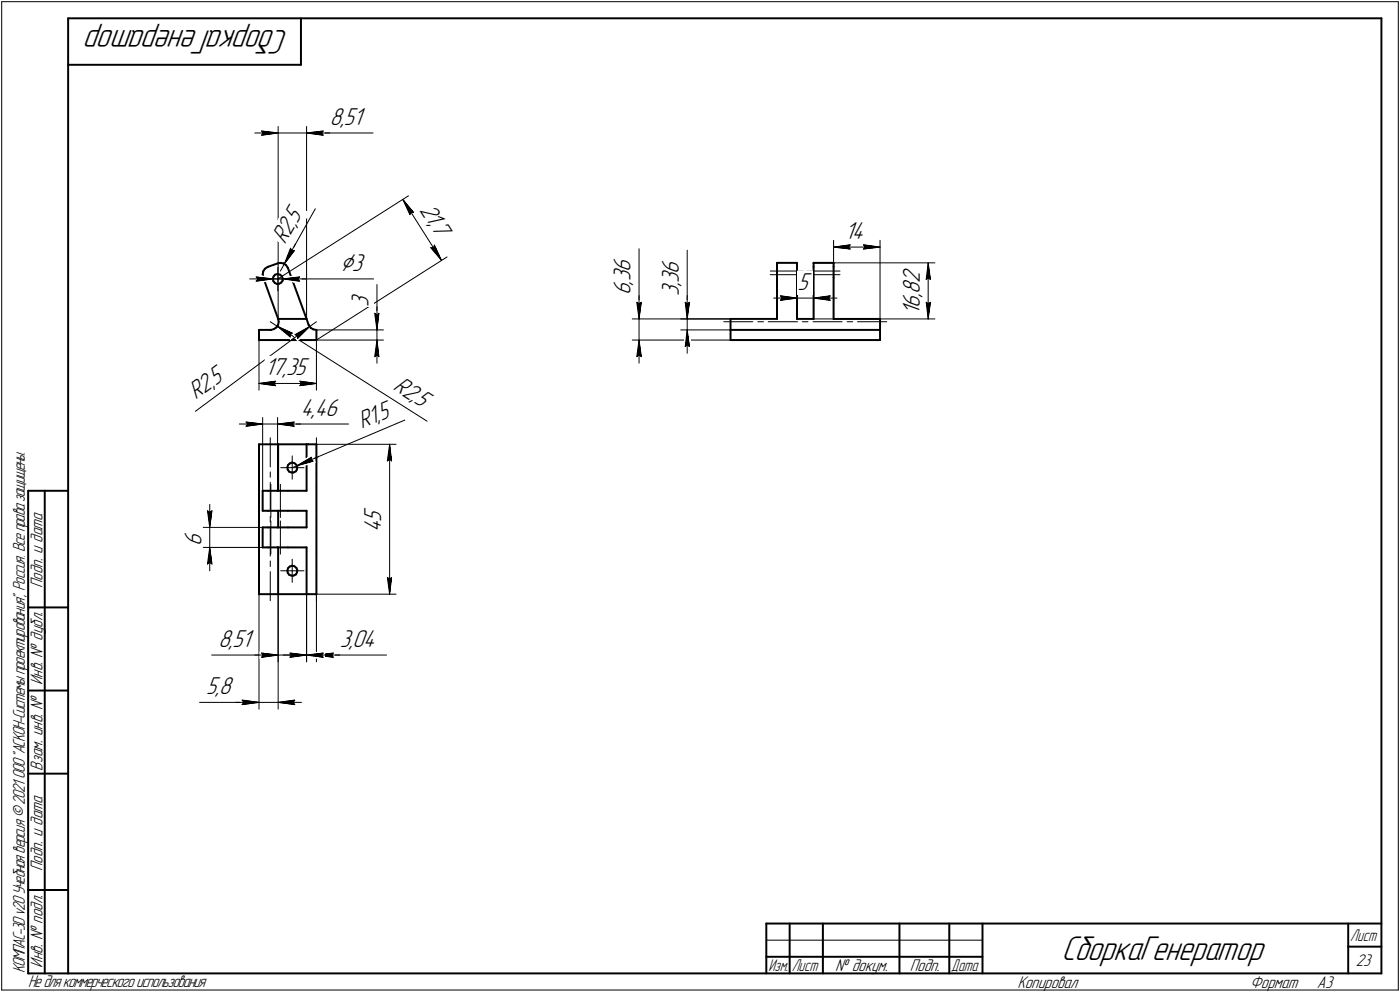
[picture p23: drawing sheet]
<svg xmlns="http://www.w3.org/2000/svg" width="421mm" height="298mm" viewBox="0 0 421 298" stroke-linecap="round" stroke-linejoin="round" font-family="sans-serif">
<defs><g id="words">
<g font-size="10.9">
<text x="86.8" y="9" transform="rotate(-180 86.8 9)">СборкаГенератор</text>
<text x="319.2" y="288.5">СборкаГенератор</text>
</g>
<text font-size="8.5" x="102.3" y="81.3">Ç3</text>
<g font-size="7.8">
<text x="99.2" y="37.5">8,51</text>
<text x="126.1" y="63" transform="rotate(58 126.1 63)">21,</text>
<text x="89.4" y="67.2" transform="rotate(-61 89.4 67.2)">5</text>
<text x="129.5" y="68.3" transform="rotate(58 129.5 68.3)">7</text>
<text x="254.1" y="71.7">14</text>
<text x="85.7" y="73.7" transform="rotate(-61 85.7 73.7)">R2,</text>
<text x="189.6" y="81.8" transform="rotate(-90 189.6 81.8)">6</text>
<text x="204.2" y="82.2" transform="rotate(-90 204.2 82.2)">6</text>
<text x="189.6" y="88.8" transform="rotate(-90 189.6 88.8)">6</text>
<text x="189.6" y="85.6" transform="rotate(-90 189.6 85.6)">,</text>
<text x="189.6" y="84.6" transform="rotate(-90 189.6 84.6)">3</text>
<text x="204.2" y="88.8" transform="rotate(-90 204.2 88.8)">3</text>
<text x="204.2" y="86" transform="rotate(-90 204.2 86)">,</text>
<text x="204.2" y="85" transform="rotate(-90 204.2 85)">3</text>
<text x="239.9" y="87.1">5</text>
<text x="276.6" y="89.4" transform="rotate(-90 276.6 89.4)">,</text>
<text x="276.6" y="88.3" transform="rotate(-90 276.6 88.3)">8</text>
<text x="276.6" y="85.1" transform="rotate(-90 276.6 85.1)">2</text>
<text x="110.8" y="92.2" transform="rotate(-90 110.8 92.2)">3</text>
<text x="276.6" y="94.7" transform="rotate(-90 276.6 94.7)">1</text>
<text x="276.6" y="92.5" transform="rotate(-90 276.6 92.5)">6</text>
<text x="79.7" y="112.7">17,35</text>
<text x="64.8" y="115.9" transform="rotate(-37 64.8 115.9)">5</text>
<text x="118" y="116.9" transform="rotate(32 118 116.9)">R2,</text>
<text x="58.9" y="120.3" transform="rotate(-37 58.9 120.3)">R2,</text>
<text x="90.4" y="124.9">4,46</text>
<text x="124.2" y="120.9" transform="rotate(32 124.2 120.9)">5</text>
<text x="108.8" y="129" transform="rotate(-23 108.8 129)">R1,</text>
<text x="114.7" y="126.5" transform="rotate(-23 114.7 126.5)">5</text>
<text x="114.6" y="159.9" transform="rotate(-90 114.6 159.9)">4</text>
<text x="114.6" y="156.7" transform="rotate(-90 114.6 156.7)">5</text>
<text x="60.6" y="164" transform="rotate(-90 60.6 164)">6</text>
<text x="65.7" y="194.3">8,51</text>
<text x="102.2" y="194.3">3,04</text>
<text x="62" y="208.5">5,8</text>
</g>
<g font-size="5.4">
<text x="12.8" y="176.7" transform="rotate(-90 12.8 176.7)">Подп. и дата</text>
<text x="12.8" y="205.8" transform="rotate(-90 12.8 205.8)">Инв. № дубл.</text>
<text x="12.8" y="231.6" transform="rotate(-90 12.8 231.6)">Взам. инв. №</text>
<text x="12.8" y="261.7" transform="rotate(-90 12.8 261.7)">Подп. и дата</text>
<text x="7.5" y="292.5" transform="rotate(-90 7.5 292.5)">КОМПАС-3Dv20Учебнаяверсия©2021 ООО&quot;АСКОН-Системыпроектирования&quot;, Россия. Всеправазащищены.</text>
<text x="12.8" y="290.8" transform="rotate(-90 12.8 290.8)">Инв. № подл.</text>
<text x="251.2" y="291.8">№ докум.</text>
<text x="273.6" y="291.8">Подп.</text>
<text x="407.8" y="290.3">23</text>
<text x="8.5" y="296.7">Недлякоммерческогоиспользования</text>
<text x="306" y="296.8">Копировал</text>
<text x="376" y="296.8">Формат</text>
<text x="396" y="296.8">A3</text>
</g>
<g font-size="5.3">
<text x="406.1" y="282.8">Лист</text>
<text x="231.1" y="291.8">Изм.</text>
<text x="238.1" y="291.8">Лист</text>
<text x="286.1" y="291.8">Дата</text>
</g>
</g></defs>
<g fill="none" stroke="#000" stroke-width=".59">
<path d="M20.5 5.5v287zM20.5 5.5h395zM20.5 19.5h70zM90.5 5.5v14zM415.5 5.5v287zM83.5 79.2l.8-.2zM84.3 79l1 .2zM85.3 79.2l.7 .5zM86 79.7l.5 .7zM233.7 79.2v1zM233.7 79h6zM233.7 79v.2z"/>
<path d="M239.7 79.2v1zM239.7 79v.2zM244.7 79v.2zM244.7 79h6zM244.7 79.2v1zM250.7 79v.2zM250.7 79.2v1zM77.9 99.1h3.4zM77.9 99.1v3.1zM79 82.5l.2 .9zM79.2 81.5l-.2 1zM79.2 83.4l4.5 12.4z"/>
<path d="M79.7 80.8l-.5 .7zM79.7 80.8l.7-.5zM80.4 80.3l.2-.1zM80.6 80.2l2.9-1zM81.3 99.1h.2zM81.5 99.1l.9-.2zM82 83.7l.2 .8zM82.2 84.5l.4 .5zM82.3 83.1l-.3 .6zM82.4 98.9l.7-.5zM82.6 85l.7 .3zM82.7 82.5l-.4 .6z"/>
<path d="M82.7 82.5l.7-.1zM83.3 85.3h.7zM83.4 82.4h.2zM83.6 82.4l.6 .1zM83.7 95.8h8.5zM83.7 95.8l.1 .9zM83.7 97.6l-.6 .8zM83.8 96.7l-.1 .9zM84 85.3l.6-.4zM84.2 82.5l.6 .5zM84.8 83l.2 .7zM85 83.7v.6z"/>
<path d="M85 84.3l-.4 .6zM86.5 80.4l.1 .2zM86.6 80.6l5.6 15.2zM92.2 95.8l.6 1.7zM92.8 97.5l.1 .3zM92.9 97.8l.6 .8zM93.5 98.6l.7 .4zM94.2 99l1 .1zM95.2 99.1v3.1zM219.7 99.1v3.1zM219.7 95.8v3.3zM219.7 99.1h45z"/>
<path d="M219.7 95.8h14zM233.7 83.4v12.4zM233.7 80.2v3.2zM239.7 80.2v3.2zM239.7 95.8h5zM239.7 83.4v12.4zM244.7 80.2v3.2zM244.7 83.4v12.4zM250.7 80.2v3.2zM250.7 95.8h14zM250.7 83.4v12.4zM264.7 95.8v3.3z"/>
<path d="M264.7 99.1v3.1zM77.9 102.2h17.3zM219.7 102.2h45zM77.9 133.5v45.1zM77.9 133.5h3.4zM81.3 133.5h2.4zM83.7 133.5h8.5zM83.7 133.5v14zM86.6 139.8l-.2 .7zM86.6 139.8l.5-.5zM87.1 139.3l.7-.3zM87.8 139h.1"/>
<path d="M87.9 139l.7 .2zM88.6 139.2l.6 .5zM89.2 139.7l.2 .6zM92.2 133.5h.6zM92.2 133.5v14zM92.8 133.5h2.4zM95.2 133.5v45.1zM8.5 147.5v145zM8.5 147.5h12zM13.5 147.5v145zM79 147.5v6zM79 153.5h1.6z"/>
<path d="M79 147.5h1.6zM79 158.5v6zM79 158.5h1.6zM80.6 153.5h2.9zM80.6 147.5h2.9zM80.6 158.5h2.9zM83.5 158.5h3.1zM83.5 153.5h3.1zM83.5 147.5h3.1zM83.7 153.5v5zM86.4 140.5l.1 .6zM86.5 141.1l.5 .6z"/>
<path d="M86.6 153.5h5.6zM86.6 147.5h5.6zM86.6 158.5h5.6zM87 141.7l.6 .3zM87.6 142h.7zM88.3 142l.7-.4zM89.3 141.1l-.3 .5zM89.4 140.3l-.1 .8zM92.2 153.5v5zM77.9 178.6h3.4zM79 164.5h1.6zM80.6 164.5h2.9z"/>
<path d="M81.3 178.6h2.4zM83.5 164.5h3.1zM83.7 178.6h8.5zM83.7 164.5v14.1zM86.4 171.4l.1 .7zM86.5 172.1l.5 .6zM86.6 164.5h5.6zM86.6 170.8l-.2 .6zM86.6 170.8l.5-.5zM87 172.7l.6 .3zM87.1 170.3l.7-.3zM87.6 173h.7z"/>
<path d="M87.8 170h.1M87.9 170l.7 .2zM88.3 173l.7-.4zM88.6 170.2l.6 .5zM89.2 170.7l.2 .6zM89.3 172l-.3 .6zM89.4 171.3l-.1 .7zM92.2 164.5v14.1zM92.2 178.6h.6zM92.8 178.6h2.4zM8.5 182.5h12zM8.5 207.5h12z"/>
<path d="M8.5 232.5h12zM8.5 267.5h12zM230.5 277.5h185zM230.5 277.5v15zM237.5 277.5v15zM247.5 277.5v15zM270.5 277.5v15zM285.5 277.5v15zM295.5 277.5v15zM405.5 277.5v15zM8.5 292.5h12zM20.5 292.5h395z"/>
<path d="M230.5 287.5h7zM237.5 287.5h10zM247.5 287.5h23zM270.5 287.5h15zM285.5 287.5h10zM405.5 284.5h10z"/>
</g>
<g fill="none" stroke="#000" stroke-width=".3">
<path d="M.5 .5v297zM.5 .5h420zM420.5 .5v297zM76.6 40h7.1zM78.7 39.4l5 .6zM78.7 39.4l.5 .6zM79.2 40l-.5 .6zM83.7 38v57.8zM83.7 40h8.5zM92.2 38v57.8zM92.2 40h5zM92.2 40l5 .6z"/>
<path d="M92.2 40l5-.6zM92.2 40h6.9zM96.7 40l.5 .6zM97.2 40h15zM97.2 39.4l-.5 .6zM78.7 40.6l5-.6zM121.2 59.9l3.2 3.9zM121.2 59.9l2.1 4.6zM121.2 59.9l11.6 18.3zM85.5 79.3l-1.2 2.1zM87.4 74.6l.3 .8zM87.4 74.6l-1.9 4.7z"/>
<path d="M87.7 75.4l.9-.1zM88.6 75.3l-3.1 4zM88.9 73.2l-3.4 6.1zM94.8 62.7l-9.3 16.6zM123.5 63.8h.9zM123.5 63.8l-.2 .7zM129.5 74.4l3.3 3.8zM129.5 74.4l.9 .1zM130.6 73.7l-.2 .8zM130.6 73.7l2.2 4.5zM192.2 74.8v16zM206.7 75.2v15.6z"/>
<path d="M244.7 79h36.5zM250.7 72.2v23.6zM250.7 74.3l5-.7zM250.7 74.3l5 .5zM250.7 74.3h14zM255.2 74.3l.5 .5zM255.7 73.6l-.5 .7zM259.7 74.8l5-.5zM259.7 73.6l.5 .7zM259.7 73.6l5 .7zM260.2 74.3l-.5 .5zM264.7 72.2v23.6z"/>
<path d="M279.1 79l.7 5zM279.1 79l-.5 5zM279.1 79v16.8zM75.1 83.8h6.9zM77 83.2l5 .6zM77 83.2l.6 .6zM77 84.5l5-.7zM77.6 83.8l-.6 .7zM80.1 83.8h3.5zM81.3 96.7l2.1 1.3zM82 83.8h3.1zM83.4 98l45 28.6z"/>
<path d="M83.4 98l3.9 3.3zM83.4 98l4.6 2.2zM83.4 98l5.9 3.8zM83.6 83.8h3.4zM83.6 83.8v3.6zM83.6 80.3v3.5zM83.6 83.8l39.3-25zM85.1 83.8h27.3zM85.1 83.8l5 .7zM85.1 83.8l5-.6zM85.1 83.8h6.9zM89.6 83.8l.5 .7z"/>
<path d="M90.1 83.2l-.5 .6zM93.1 98.1l2.1-1.4zM95.2 99.1h20.1zM112.7 94.1l.7 .6zM112.7 94.1l.7 5zM113.4 94.1v5zM113.4 85.5v8.6zM113.4 94.7l.6-.6zM113.4 92.2v6.9zM113.4 99.1v3.1zM114 94.1l-.6 5zM190.2 95.8h29.5z"/>
<path d="M191.5 90.8l.7 .5zM191.5 90.8l.7 5zM192.2 90.8v5zM192.2 91.3l.7-.5zM192.2 88.8v7zM192.2 95.8v6.4zM192.9 90.8l-.7 5zM204.7 95.8h15zM204.7 99.1h15zM206.1 90.8l.6 .5zM206.1 90.8l.6 5zM206.7 90.8v5z"/>
<path d="M206.7 91.3l.6-.5zM206.7 88.8v7zM206.7 99.1l-.6 5zM206.7 99.1l.6 5zM206.7 99.1v7.1zM206.7 95.8v3.3zM207.3 90.8l-.6 5zM217.7 96.7h8.7zM227.9 96.7h1.7zM231.1 96.7h8.8zM231.6 81.4h10zM231.6 82.5h10z"/>
<path d="M232.7 89.6h7zM234.7 88.9l5 .7zM234.7 88.9l.5 .7zM234.7 90.3l5-.7zM235.2 89.6l-.5 .7zM239.7 87.5v8.3zM239.7 89.6h5zM241.3 96.7h1.7zM242.7 82.5h9.9zM242.7 81.4h9.9zM244.5 96.7h8.7zM244.7 95.8h36.5z"/>
<path d="M244.7 87.5v8.3zM244.7 89.6l5 .7zM244.7 89.6l5-.7zM244.7 89.6h7zM249.2 89.6l.5 .7zM249.7 88.9l-.5 .7zM254.8 96.7h1.7zM257.9 96.7h8.8zM278.6 84l.5-.5zM278.6 90.8l.5 5zM278.6 90.8l.5 .5zM279.1 83.5l.7 .5z"/>
<path d="M279.1 91.3l.7-.5zM279.8 90.8l-.7 5zM77.9 102.2v15.1zM77.9 115.2l5-.6zM77.9 115.2l5 .7zM77.9 115.2h17.3zM82.4 115.2l.5 .7zM82.9 114.6l-.5 .6zM87.2 100.4l.1 .9zM87.2 100.4l.8-.2zM87.5 102.3l5.6-4.2zM88.7 100.6l4.4-2.5z"/>
<path d="M88.7 100.6l.8 .2zM89.5 100.8v.9zM89.5 101.7l3.6-3.6zM90.2 115.9l5-.7zM90.2 114.6l.5 .6zM90.2 114.6l5 .6zM90.7 115.2l-.5 .7zM95.2 102.2h20.1zM95.2 102.2v15.1zM95.2 102.2l39.3-25zM112.7 107.2l.7-.5zM113.4 102.2l-.7 5z"/>
<path d="M113.4 106.7l.6 .5zM113.4 102.2l.6 5zM113.4 102.2v6.9zM190.2 102.2h29.5zM191.5 107.2l.7-.5zM192.2 102.2l-.7 5zM192.2 106.7l.7 .5zM192.2 102.2l.7 5zM192.2 102.2v6.9zM206.1 104.1l.6-.5zM206.7 103.6l.6 .5zM58.8 123.6l34.3-25.5z"/>
<path d="M72 127.4h7zM74 126.8l5 .6zM74 126.8l.5 .6zM74 128.1l5-.7zM74.5 127.4l-.5 .7zM79 125.5v22zM79 127.4h4.5zM81.3 131.6v8.7zM83.5 125.5v22zM83.5 127.4h5zM83.5 127.4l5 .7zM83.5 127.4l5-.6z"/>
<path d="M83.5 127.4h6.9zM87.9 137v3.5zM88 127.4l.5 .7zM88.5 127.4h16.3zM88.5 126.8l-.5 .6zM89.3 140l32.5-13.8zM89.3 140l4.8-1.4zM89.3 140l4.3-2.6zM89.3 140l6.5-2.8zM93.5 138.2l.6 .4zM93.6 137.4l-.1 .8zM95.2 131.6v8.7z"/>
<path d="M95.2 133.5h23.9zM116.5 138.5l.7-.5zM117.2 133.5l.6 5zM117.2 138l.6 .5zM117.2 133.5l-.7 5zM117.2 133.5v45.1zM61.1 158.5h31.1zM62.4 153.5l.7 .5zM62.4 153.5l.7 5zM63.1 154l.7-.5zM63.1 151.6v6.9zM63.1 158.5v6z"/>
<path d="M63.8 153.5l-.7 5zM81.3 141.8v1.6zM81.3 144.9v8.8zM81.3 155.2v1.7zM81.3 158.3v8.8zM81.4 156.5v10zM81.4 145.5v10zM84.3 145.5v10zM84.3 156.5v10zM84.4 140.5h3.5zM87.9 140.5h3.5zM87.9 140.5v3.5z"/>
<path d="M87.9 140.5l1.4-.5zM95.2 158.3v8.8zM95.2 155.2v1.7zM95.2 144.9v8.8zM95.2 141.8v1.6zM61.1 164.5h31.1zM62.4 169.5l.7-.5zM63.1 164.5l-.7 5zM63.1 169l.7 .5zM63.1 164.5l.7 5zM63.1 164.5v7zM77.9 178.6v34.5z"/>
<path d="M81.3 168.6v1.7zM81.3 171.8v8.7zM83.7 178.6v20.3zM83.7 178.6v34.5zM84.4 171.5h3.5zM87.9 171.5h3.5zM87.9 171.5v3.5zM87.9 168.1v3.4zM92.2 178.6v20.3zM95.2 171.8v8.7zM95.2 168.6v1.7zM95.2 178.6h23.9z"/>
<path d="M95.2 178.6v20.3zM116.5 173.6l.7 5zM116.5 173.6l.7 .4zM117.2 174l.6-.4zM117.8 173.6l-.6 5zM63.7 196.8h15zM76.6 196.8h7.1zM78.7 196.8h5zM78.7 196.3l5 .5zM78.7 196.3l.5 .5zM78.7 197.5l5-.7zM79.2 196.8l-.5 .7z"/>
<path d="M83.7 196.8h8.5zM85.2 196.8h7zM87.2 196.3l5 .5zM87.2 196.3l.4 .5zM87.2 197.5l5-.7zM87.6 196.8l-.4 .7zM92.2 196.8h3zM92.2 196.8l5 .7zM92.2 196.8l5-.5zM92.2 196.8h6.9zM95.2 196.8h5zM95.2 196.8l5 .7z"/>
<path d="M95.2 196.8l5-.5zM95.2 196.8h7zM96.7 196.8l.5 .7zM97.2 196.3l-.5 .5zM99.7 196.8l.5 .7zM100.2 196.8h16zM100.2 196.3l-.5 .5zM60 211.1h12.9zM70.9 211.1h7zM72.8 210.4l5.1 .7zM72.8 210.4l.5 .7zM72.8 211.8l5.1-.7z"/>
<path d="M72.9 211.1h5zM73.3 211.1l-.5 .7zM77.9 211.1h5.8zM83.7 211.1l4.9 .7zM83.7 211.1l4.9-.7zM83.7 211.1h7zM88.1 211.1l.5 .7zM88.6 210.4l-.5 .7zM.5 297.5h420zM230.5 282.5h65z"/>
</g>
<g fill="#fff" stroke="#fff" stroke-width=".3">
<path d="M105.2 87.5h7.2zM105.2 87.6h7.2zM105.2 87.7h7.2zM105.2 87.8h7.2zM105.2 87.9h7.2zM105.2 88h7.2zM105.2 88.1h7.2zM105.2 88.1h7.2zM105.2 88.2h7.2zM105.2 88.3h7.2zM105.2 88.4h7.2zM105.2 88.5h7.2zM105.2 88.6h7.2zM105.2 88.6h7.2zM105.2 88.7h7.2zM105.2 88.8h7.2zM105.2 88.9h7.2zM105.2 89h7.2zM105.2 89.1h7.2zM105.2 89.2h7.2zM105.2 89.2h7.2zM105.2 89.3h7.2zM105.2 89.4h7.2zM105.2 89.5h7.2zM105.2 89.6h7.2zM105.2 89.7h7.2zM105.2 89.7h7.2zM105.2 89.8h7.2zM105.2 89.9h7.2zM105.2 90h7.2zM105.2 90.1h7.2zM105.2 90.2h7.2zM105.2 90.3h7.2zM105.2 90.3h7.2zM105.2 90.4h7.2zM105.2 90.5h7.2zM105.2 90.6h7.2zM105.2 90.7h7.2zM105.2 90.8h7.2zM105.2 90.8h7.2zM105.2 90.9h7.2zM105.2 91h7.2zM105.2 91.1h7.2zM105.2 91.2h7.2zM105.2 91.3h7.2zM105.2 91.4h7.2zM105.2 91.4h7.2zM105.2 91.5h7.2zM105.2 91.6h7.2zM105.2 91.7h7.2zM105.2 91.8h7.2zM105.2 91.9h7.2zM105.2 91.9h7.2zM105.2 92h7.2z"/>
<path d="M112.1 93.6h2.5zM112.2 93.7h2.4zM112.2 93.8h2.4zM112.2 93.9h2.4zM112.2 94h2.4zM112.2 94.1h2.4zM112.2 94.1h2.4zM112.2 94.2h2.4zM112.3 94.3h2.2zM112.3 94.4h2.2zM112.3 94.5h2.2zM112.3 94.6h2.2zM112.3 94.7h2.2zM112.3 94.7h2.2zM112.3 94.8h2.2zM112.4 94.9h2zM112.4 95h2zM112.4 95.1h2zM112.4 95.2h2zM112.4 95.2h2zM112.4 95.3h2zM112.4 95.4h2zM112.4 95.5h1.9zM112.4 95.6h1.9zM112.4 95.7h1.9zM112.4 95.8h1.9zM112.4 95.8h1.9zM112.4 95.9h1.9zM112.4 96h1.9zM112.4 96.1h1.9zM112.5 96.2h1.7zM112.5 96.3h1.7zM112.5 96.4h1.7zM112.5 96.4h1.7zM112.5 96.5h1.7zM112.5 96.6h1.7zM112.5 96.7h1.7zM112.6 96.8h1.5zM112.6 96.9h1.5zM112.6 96.9h1.5zM112.6 97h1.5zM112.6 97.1h1.5zM112.6 97.2h1.5zM112.6 97.3h1.5zM112.6 97.4h1.4zM112.7 97.5h1.3zM112.7 97.5h1.3zM112.8 97.6h1.2zM112.8 97.7h1.2zM112.9 97.8h1.1zM112.9 97.9h1zM112.9 98h1zM112.9 98h.9zM112.9 98.1h.9zM113 98.2h.8zM113 98.3h.7zM113.1 98.4h.6zM113.1 98.5h.6zM113.1 98.6h.5zM113.2 98.6h.4zM113.2 98.7h.3zM113.3 98.8h.2zM113.3 98.9h.2z"/>
<path d="M113.3 102.4h.2zM113.3 102.5h.2zM113.2 102.6h.3zM113.2 102.7h.4zM113.1 102.8h.5zM113.1 102.9h.6zM113.1 103h.6zM113 103h.7zM113 103.1h.8zM112.9 103.2h.9zM112.9 103.3h.9zM112.9 103.4h1zM112.9 103.5h1zM112.9 103.5h1.1zM112.8 103.6h1.2zM112.8 103.7h1.2zM112.7 103.8h1.3zM112.7 103.9h1.3zM112.6 104h1.4zM112.6 104.1h1.5zM112.6 104.1h1.5zM112.6 104.2h1.5zM112.6 104.3h1.5zM112.6 104.4h1.5zM112.6 104.5h1.5zM112.6 104.6h1.5zM112.5 104.6h1.7zM112.5 104.7h1.7zM112.5 104.8h1.7zM112.5 104.9h1.7zM112.5 105h1.7zM112.5 105.1h1.7zM112.5 105.2h1.7zM112.4 105.2h1.9zM112.4 105.3h1.9zM112.4 105.4h1.9zM112.4 105.5h1.9zM112.4 105.6h1.9zM112.4 105.7h1.9zM112.4 105.7h1.9zM112.4 105.8h1.9zM112.4 105.9h2zM112.4 106h2zM112.4 106.1h2zM112.4 106.2h2zM112.4 106.3h2zM112.4 106.3h2zM112.4 106.4h2zM112.3 106.5h2.2zM112.3 106.6h2.2zM112.3 106.7h2.2zM112.3 106.8h2.2zM112.3 106.8h2.2zM112.3 106.9h2.2zM112.3 107h2.2zM112.2 107.1h2.4zM112.2 107.2h2.4zM112.2 107.3h2.4zM112.2 107.4h2.4zM112.2 107.4h2.4zM112.2 107.5h2.4zM112.2 107.6h2.4z"/>
<path d="M79.7 107.1h13.7zM79.7 107.2h13.7zM79.7 107.3h13.7zM79.7 107.4h13.7zM79.7 107.4h13.7zM79.7 107.5h13.7zM79.7 107.6h13.7zM79.7 107.7h13.7zM79.7 107.8h13.7zM79.7 107.9h13.7zM79.7 107.9h13.7zM79.7 108h13.7zM79.7 108.1h13.7zM79.7 108.2h13.7zM79.7 108.3h13.7zM79.7 108.4h13.7zM79.7 108.5h13.7zM79.7 108.5h13.7zM79.7 108.6h13.7zM79.7 108.7h13.7zM79.7 108.8h13.7zM79.7 108.9h13.7zM79.7 109h13.7zM79.7 109.1h13.7zM79.7 109.1h13.7zM79.7 109.2h13.7zM79.7 109.3h13.7zM79.7 109.4h13.7zM79.7 109.5h13.7zM79.7 109.6h13.7zM79.7 109.6h13.7zM79.7 109.7h13.7zM79.7 109.8h13.7zM79.7 109.9h13.7zM79.7 110h13.7zM79.7 110.1h13.7zM79.7 110.2h13.7zM79.7 110.2h13.7zM79.7 110.3h13.7zM79.7 110.4h13.7zM79.7 110.5h13.7zM79.7 110.6h13.7zM79.7 110.7h13.7zM79.7 110.7h13.7zM79.7 110.8h13.7zM79.7 110.9h13.7zM79.7 111h13.7zM79.7 111.1h13.7zM79.7 111.2h13.7zM79.7 111.3h13.7zM79.7 111.3h13.7zM79.7 111.4h13.7zM79.7 111.5h13.7zM79.7 111.6h13.7zM79.7 111.7h13.7zM79.7 111.8h13.7zM79.7 111.8h13.7zM79.7 111.9h13.7zM79.7 112h13.7zM79.7 112.1h13.7zM79.7 112.2h13.7zM79.7 112.3h13.7zM79.7 112.4h13.7zM79.7 112.4h13.7zM79.7 112.5h13.7zM79.7 112.6h13.7zM79.7 112.7h13.7zM79.7 112.8h13.7zM79.7 112.9h13.7zM79.7 112.9h13.7zM79.7 113h13.7zM79.7 113.1h13.7zM79.7 113.2h13.7zM79.7 113.3h13.7zM79.7 113.4h13.7zM79.7 113.5h13.7zM79.7 113.5h13.7zM79.7 113.6h13.7zM79.7 113.7h13.7zM79.7 113.8h13.7zM79.7 113.9h13.7zM79.7 114h13.7zM79.7 114h13.7zM79.7 114.1h13.7z"/>
<path d="M89.7 114.1h.8zM89.7 114.2h1.6zM89.7 114.3h2.2zM89.7 114.4h3zM89.7 114.5h3.7zM89.7 114.6h3.9zM89.7 114.6h4.1zM89.7 114.7h4.3zM89.7 114.8h4.5zM89.7 114.9h4.7zM89.7 115h4.9zM89.7 115.1h5.1zM89.7 115.1h5.3zM89.7 115.2h5.5zM89.7 115.3h5.3zM89.7 115.4h5.1zM89.7 115.5h4.9zM89.7 115.6h4.7zM89.7 115.7h4.5zM89.7 115.7h4.3zM89.7 115.8h4.1zM89.7 115.9h3.9zM89.7 116h3.7zM89.7 116.1h3.1zM89.7 116.2h2.5zM89.7 116.2h1.9zM89.7 116.3h1.3zM89.7 116.4h.7z"/>
<path d="M82.6 114.1h.7zM81.9 114.2h1.4zM81.2 114.3h2.1zM80.4 114.4h2.9zM79.7 114.5h3.6zM79.5 114.6h3.8zM79.3 114.6h4zM79.1 114.7h4.2zM78.9 114.8h4.4zM78.7 114.9h4.6zM78.5 115h4.8zM78.3 115.1h5zM78.1 115.1h5.2zM77.9 115.2h5.4zM78.1 115.3h5.2zM78.3 115.4h5zM78.5 115.5h4.8zM78.7 115.6h4.6zM78.9 115.7h4.4zM79.1 115.7h4.2zM79.3 115.8h4zM79.5 115.9h3.8zM79.7 116h3.6zM80.3 116.1h3zM80.9 116.2h2.4zM81.5 116.2h1.8zM82.1 116.3h1.2zM82.7 116.4h.6z"/>
<path d="M83.5 98.1h.6zM83.6 98.2h1.2zM83.7 98.3h1.6zM83.7 98.4h1.9zM83.7 98.5h2.1zM83.8 98.6h2.1zM83.9 98.6h2.2zM83.9 98.7h2.4zM84 98.8h2.4zM84.1 98.9h2.5zM84.1 99h2.7zM84.2 99.1h2.8zM84.2 99.1h3zM84.3 99.2h3.1zM84.3 99.3h3.2zM84.4 99.4h3.3zM84.5 99.5h3.4zM84.5 99.6h3.6zM84.7 99.7h3.5zM84.8 99.7h3.6zM84.8 99.8h3.8zM84.9 99.9h3.8zM85 100h3.7zM85.2 100.1h3.4zM85.3 100.2h3.3zM85.3 100.2h3.3zM85.4 100.3h3.1zM85.5 100.4h2.9zM85.6 100.5h2.8zM85.8 100.6h2.5zM85.9 100.7h2.3zM85.9 100.8h2.3zM86 100.8h2.1zM86.1 100.9h2zM86.2 101h1.9zM86.4 101.1h1.6zM86.4 101.2h1.6zM86.5 101.3h1.4zM86.6 101.3h1.2zM86.7 101.4h1.1zM86.8 101.5h.9zM87 101.6h.7zM87 101.7h.6zM87.1 101.8h.4zM87.2 101.9h.3zM87.3 101.9h.2z"/>
<path d="M121 112.3h.2zM120.9 112.4h.4zM120.9 112.4h.5zM120.8 112.5h.8zM120.7 112.6h1zM120.7 112.7h1.1zM120.6 112.8h1.3zM120.6 112.9h1.5zM120.6 112.9h1.7zM120.5 113h1.8zM120.5 113.1h2zM120.4 113.2h2.2zM120.3 113.3h2.5zM120.3 113.4h2.6zM120.2 113.5h2.8zM120.1 113.5h3.1zM120.1 113.6h3.2zM120.1 113.7h3.3zM120 113.8h3.5zM120 113.9h3.7zM119.9 114h3.9zM119.9 114h4.1zM119.8 114.1h4.3zM119.7 114.2h4.5zM119.7 114.3h4.7zM119.6 114.4h4.9zM119.5 114.5h5.1zM119.5 114.6h5.2zM119.5 114.6h5.4zM119.4 114.7h5.6zM119.4 114.8h5.7zM119.3 114.9h6zM119.3 115h6.1zM119.2 115.1h6.4zM119.1 115.1h6.5zM119.1 115.2h6.7zM119 115.3h6.9zM119 115.4h7.1zM119 115.5h7.2zM118.9 115.6h7.4zM118.9 115.7h7.6zM118.8 115.7h7.8zM118.7 115.8h8zM118.7 115.9h8.1zM118.6 116h8.4zM118.5 116.1h8.7zM118.5 116.2h8.8zM118.4 116.2h9zM118.4 116.3h9.1zM118.4 116.4h9.3zM118.3 116.5h9.5zM118.3 116.6h9.6zM118.2 116.7h9.8zM118.1 116.8h10.1zM118.1 116.8h10.3zM118 116.9h10.4zM117.9 117h10.7zM117.9 117.1h10.8zM117.9 117.2h11zM117.8 117.3h11.1zM117.8 117.3h11.3zM117.7 117.4h11.6zM117.7 117.5h11.7zM117.6 117.6h11.9zM117.5 117.7h12.1zM117.5 117.8h12.3zM117.4 117.9h12.5zM117.3 117.9h12.7zM117.3 118h12.9zM117.3 118.1h13zM117.2 118.2h13.3zM117.3 118.3h13.3zM117.5 118.4h13.2zM117.6 118.4h13.2zM117.8 118.5h13.2zM117.9 118.6h13.2zM118 118.7h13.1zM118.1 118.8h12.9zM118.3 118.9h12.7zM118.4 119h12.5zM118.5 119h12.3zM118.7 119.1h12.1zM118.8 119.2h11.9zM119 119.3h11.6zM119 119.4h11.6zM119.2 119.5h11.4zM119.4 119.5h11.2zM119.5 119.6h11zM119.6 119.7h10.8zM119.7 119.8h10.7zM119.9 119.9h10.4zM120 120h10.2zM120.1 120.1h10.1zM120.3 120.1h9.8zM120.4 120.2h9.6zM120.6 120.3h9.4zM120.6 120.4h9.4zM120.8 120.5h9.2zM120.9 120.6h9zM121.1 120.6h8.7zM121.2 120.7h8.6zM121.3 120.8h8.4zM121.5 120.9h8.1zM121.6 121h8zM121.8 121.1h7.7zM121.8 121.2h7.7zM122 121.2h7.5zM122.1 121.3h7.3zM122.3 121.4h7.1zM122.4 121.5h6.9zM122.5 121.6h6.7zM122.7 121.7h6.5zM122.8 121.8h6.3zM122.9 121.8h6.1zM123 121.9h6zM123.2 122h5.7zM123.4 122.1h5.5zM123.4 122.2h5.5zM123.6 122.3h5.2zM123.7 122.3h5.1zM123.9 122.4h4.8zM124 122.5h4.6zM124.1 122.6h4.5zM124.2 122.7h4.3zM124.4 122.8h4zM124.5 122.9h3.9zM124.6 122.9h3.8zM124.8 123h3.6zM124.9 123.1h3.4zM125.1 123.2h3.1zM125.1 123.3h3.1zM125.3 123.4h2.8zM125.5 123.4h2.5zM125.6 123.5h2.4zM125.7 123.6h2.2zM125.8 123.7h2zM126 123.8h1.8zM126.1 123.9h1.7zM126.2 124h1.6zM126.4 124h1.3zM126.5 124.1h1.1zM126.7 124.2h.9zM126.7 124.3h.8zM126.9 124.4h.5zM127 124.5h.4zM127.2 124.5h.1z"/>
<path d="M92.9 98.2h.2zM92.5 98.3h.5zM92.2 98.4h.8zM91.9 98.5h1.1zM91.6 98.6h1.3zM91.3 98.6h1.6zM91.2 98.7h1.6zM91 98.8h1.8zM90.8 98.9h1.9zM90.7 99h1.9zM90.5 99.1h2.1zM90.3 99.1h2.2zM90.2 99.2h2.3zM90.1 99.3h2.4zM89.9 99.4h2.5zM89.7 99.5h2.7zM89.6 99.6h2.7zM89.4 99.7h2.9zM89.2 99.7h3zM89.1 99.8h3zM89 99.9h3zM88.8 100h3.1zM88.6 100.1h3.3zM88.5 100.2h3.3zM88.3 100.2h3.4zM88.1 100.3h3.5zM88 100.4h3.5zM88.1 100.5h3.3zM88.1 100.6h3.3zM88.2 100.7h3.1zM88.2 100.8h3zM88.3 100.8h2.8zM88.4 100.9h2.6zM88.5 101h2.4zM88.5 101.1h2.3zM88.6 101.2h2.2zM88.6 101.3h2.1zM88.7 101.3h1.9zM88.7 101.4h1.8zM88.8 101.5h1.6zM88.9 101.6h1.4zM88.9 101.7h1.4zM89 101.8h1.2zM89.1 101.9h1zM89.1 101.9h.9zM89.2 102h.7zM89.2 102.1h.6zM89.2 102.2h.5zM89.3 102.3h.4zM89.4 102.4h.2z"/>
<path d="M65.1 108.8h.2zM65 108.9h.4zM64.9 109h.5zM64.8 109.1h.6zM64.7 109.1h.8zM64.5 109.2h1.1zM64.4 109.3h1.3zM64.3 109.4h1.4zM64.2 109.5h1.6zM64.1 109.6h1.8zM64 109.6h2zM63.8 109.7h2.2zM63.8 109.8h2.2zM63.6 109.9h2.5zM63.5 110h2.7zM63.4 110.1h2.8zM63.2 110.2h3.1zM63.2 110.2h3.2zM63.1 110.3h3.3zM62.9 110.4h3.6zM62.8 110.5h3.7zM62.7 110.6h3.9zM62.6 110.7h4zM62.5 110.7h4.2zM62.4 110.8h4.4zM62.2 110.9h4.7zM62.1 111h4.8zM62 111.1h5zM61.9 111.2h5.2zM61.8 111.3h5.3zM61.6 111.3h5.5zM61.6 111.4h5.6zM61.5 111.5h5.8zM61.3 111.6h6zM61.2 111.7h6.2zM61.1 111.8h6.4zM61 111.8h6.6zM60.9 111.9h6.7zM60.8 112h6.8zM60.6 112.1h7.1zM60.5 112.2h7.3zM60.4 112.3h7.4zM60.3 112.4h7.6zM60.2 112.4h7.8zM60 112.5h8.1zM59.9 112.6h8.2zM59.9 112.7h8.3zM59.7 112.8h8.5zM59.6 112.9h8.7zM59.5 112.9h8.8zM59.4 113h9zM59.3 113.1h9.2zM59.2 113.2h9.3zM59 113.3h9.6zM58.9 113.4h9.8zM58.8 113.5h9.9zM58.7 113.5h10zM58.6 113.6h10.2zM58.4 113.7h10.5zM58.3 113.8h10.7zM58.3 113.9h10.7zM58.1 114h11zM58 114h11.2zM57.9 114.1h11.4zM57.7 114.2h11.6zM57.7 114.3h11.6zM57.6 114.4h11.8zM57.4 114.5h12zM57.3 114.6h12zM57.1 114.6h12.2zM57.1 114.7h12zM57 114.8h12zM56.8 114.9h12.1zM56.7 115h12zM56.6 115.1h12.1zM56.5 115.1h12.1zM56.4 115.2h12zM56.3 115.3h12zM56.1 115.4h12.1zM56 115.5h12.1zM56 115.6h12zM55.8 115.7h12zM55.7 115.7h12zM55.5 115.8h12.1zM55.6 115.9h11.9zM55.7 116h11.7zM55.8 116.1h11.5zM55.8 116.2h11.3zM55.9 116.2h11.2zM56 116.3h11zM56 116.4h10.8zM56 116.5h10.7zM56.1 116.6h10.5zM56.2 116.7h10.3zM56.3 116.8h10.1zM56.3 116.8h9.9zM56.4 116.9h9.7zM56.5 117h9.5zM56.6 117.1h9.3zM56.6 117.2h9.2zM56.6 117.3h9.1zM56.7 117.3h8.8zM56.7 117.4h8.7zM56.8 117.5h8.6zM56.9 117.6h8.3zM57 117.7h8.1zM57 117.8h8zM57.1 117.9h7.8zM57.1 117.9h7.7zM57.2 118h7.4zM57.2 118.1h7.3zM57.3 118.2h7.1zM57.4 118.3h6.9zM57.5 118.4h6.7zM57.5 118.4h6.6zM57.6 118.5h6.3zM57.7 118.6h6.1zM57.7 118.7h6.1zM57.7 118.8h5.9zM57.8 118.9h5.7zM57.9 119h5.5zM57.9 119h5.3zM58 119.1h5.2zM58.1 119.2h4.9zM58.2 119.3h4.7zM58.2 119.4h4.6zM58.3 119.5h4.4zM58.3 119.5h4.3zM58.4 119.6h4.1zM58.4 119.7h3.9zM58.5 119.8h3.7zM58.6 119.9h3.5zM58.7 120h3.3zM58.7 120.1h3.2zM58.8 120.1h3zM58.8 120.2h2.8zM58.8 120.3h2.8zM58.9 120.4h2.5zM59 120.5h2.3zM59.1 120.6h2.1zM59.1 120.6h1.9zM59.2 120.7h1.8zM59.3 120.8h1.6zM59.4 120.9h1.3zM59.4 121h1.2zM59.4 121.1h1.1zM59.5 121.2h.9zM59.6 121.2h.7zM59.6 121.3h.6zM59.7 121.4h.3zM59.8 121.5h.1z"/>
<path d="M87.1 74h.2zM87.1 74.1h.4zM87 74.2h.6zM87 74.3h.8zM87 74.3h1zM87 74.4h1.1zM87 74.5h1.2zM86.9 74.6h1.5zM86.9 74.7h1.7zM86.9 74.8h1.8zM86.8 74.8h2zM86.8 74.9h2.2zM86.7 75h2.5zM86.7 75.1h2.5zM86.7 75.2h2.5zM86.6 75.3h2.6zM86.6 75.4h2.5zM86.5 75.4h2.6zM86.5 75.5h2.5zM86.5 75.6h2.4zM86.4 75.7h2.4zM86.4 75.8h2.4zM86.4 75.9h2.3zM86.4 75.9h2.2zM86.4 76h2.2zM86.3 76.1h2.3zM86.3 76.2h2.2zM86.3 76.3h2.1zM86.2 76.4h2.2zM86.2 76.5h2.1zM86.1 76.5h2.1zM86.1 76.6h2zM86.1 76.7h2zM86 76.8h2.1zM86 76.9h2zM85.9 77h2.1zM85.9 77h2zM85.9 77.1h1.9zM85.9 77.2h1.8zM85.9 77.3h1.8zM85.8 77.4h1.8zM85.8 77.5h1.7zM85.8 77.6h1.7zM85.8 77.6h1.7zM85.8 77.7h1.6zM85.8 77.8h1.5zM85.8 77.9h1.5zM85.8 78h1.4zM85.7 78.1h1.4zM85.7 78.1h1.3zM85.7 78.2h1.3zM85.7 78.3h1.2zM85.7 78.4h1.1zM85.7 78.5h.9zM85.7 78.6h.8zM85.7 78.7h.7zM85.6 78.7h.7zM85.6 78.8h.6zM85.6 78.9h.5zM85.6 79h.4zM85.6 79.1h.3zM85.6 79.2h.2z"/>
<path d="M86.7 60.5h.2zM86.6 60.6h.4zM86.6 60.7h.6zM86.5 60.8h.9zM86.5 60.9h1zM86.4 61h1.2zM86.4 61h1.4zM86.4 61.1h1.6zM86.3 61.2h1.8zM86.3 61.3h1.9zM86.2 61.4h2.2zM86.2 61.5h2.4zM86.1 61.6h2.5zM86.1 61.6h2.7zM86 61.7h3zM86 61.8h3.2zM85.9 61.9h3.3zM85.9 62h3.5zM85.9 62.1h3.7zM85.8 62.1h3.9zM85.8 62.2h4zM85.7 62.3h4.3zM85.7 62.4h4.5zM85.6 62.5h4.7zM85.6 62.6h4.9zM85.5 62.7h5.1zM85.4 62.7h5.4zM85.4 62.8h5.5zM85.3 62.9h5.8zM85.3 63h5.9zM85.3 63.1h6.1zM85.3 63.2h6.2zM85.2 63.2h6.5zM85.2 63.3h6.6zM85.1 63.4h6.8zM85 63.5h7.1zM85 63.6h7.3zM84.9 63.7h7.5zM84.9 63.8h7.6zM84.8 63.8h7.9zM84.8 63.9h8.1zM84.8 64h8.2zM84.8 64.1h8.2zM84.7 64.2h8.2zM84.6 64.3h8.3zM84.6 64.3h8.2zM84.5 64.4h8.3zM84.5 64.5h8.2zM84.4 64.6h8.3zM84.4 64.7h8.2zM84.3 64.8h8.2zM84.3 64.9h8.2zM84.2 64.9h8.3zM84.2 65h8.3zM84.2 65.1h8.2zM84.1 65.2h8.3zM84.1 65.3h8.2zM84 65.4h8.3zM84 65.4h8.2zM83.9 65.5h8.2zM83.9 65.6h8.2zM83.8 65.7h8.2zM83.7 65.8h8.3zM83.7 65.9h8.2zM83.7 66h8.2zM83.7 66h8.2zM83.6 66.1h8.2zM83.6 66.2h8.2zM83.5 66.3h8.2zM83.5 66.4h8.2zM83.4 66.5h8.2zM83.3 66.5h8.3zM83.3 66.6h8.2zM83.2 66.7h8.3zM83.2 66.8h8.2zM83.1 66.9h8.3zM83.1 67h8.3zM83.1 67.1h8.2zM83.1 67.1h8.2zM83 67.2h8.2zM82.9 67.3h8.3zM82.9 67.4h8.2zM82.8 67.5h8.2zM82.8 67.6h8.2zM82.7 67.6h8.2zM82.7 67.7h8.2zM82.6 67.8h8.2zM82.6 67.9h8.2zM82.5 68h8.3zM82.5 68.1h8.3zM82.5 68.2h8.2zM82.4 68.2h8.2zM82.4 68.3h8.2zM82.3 68.4h8.2zM82.3 68.5h8.2zM82.2 68.6h8.2zM82.2 68.7h8.2zM82.1 68.7h8.2zM82 68.8h8.3zM82 68.9h8.3zM82 69h8.2zM82 69.1h8.2zM81.9 69.2h8.2zM81.9 69.3h8.2zM81.8 69.3h8.2zM81.8 69.4h8.2zM81.7 69.5h8.2zM81.6 69.6h8.2zM81.6 69.7h8.2zM81.5 69.8h8.2zM81.5 69.8h8.2zM81.4 69.9h8.3zM81.4 70h8.3zM81.4 70.1h8.2zM81.4 70.2h8.2zM81.3 70.3h8.2zM81.2 70.4h8.2zM81.2 70.4h8.2zM81.1 70.5h8.2zM81.1 70.6h8.2zM81 70.7h8.2zM81 70.8h8.2zM80.9 70.9h8.3zM80.9 71h8.2zM81 71h8.1zM81.2 71.1h7.8zM81.4 71.2h7.6zM81.5 71.3h7.4zM81.7 71.4h7.2zM81.8 71.5h7zM82 71.5h6.8zM82.1 71.6h6.6zM82.3 71.7h6.3zM82.5 71.8h6.1zM82.5 71.9h6.1zM82.7 72h5.9zM82.9 72.1h5.6zM83.1 72.1h5.4zM83.2 72.2h5.2zM83.3 72.3h5.1zM83.5 72.4h4.8zM83.7 72.5h4.5zM83.8 72.6h4.4zM84 72.6h4.1zM84.1 72.7h4zM84.2 72.8h3.9zM84.4 72.9h3.7zM84.6 73h3.4zM84.8 73.1h3.1zM84.8 73.2h3.1zM85 73.2h2.8zM85.2 73.3h2.6zM85.3 73.4h2.4zM85.5 73.5h2.2zM85.6 73.6h2zM85.8 73.7h1.8zM85.9 73.7h1.6zM86.1 73.8h1.4zM86.3 73.9h1.2zM86.4 74h1zM86.5 74.1h.9zM86.7 74.2h.6zM86.9 74.3h.4zM87 74.3h.2z"/>
<path d="M99.2 31.8h11zM99.2 31.9h11zM99.2 32h11zM99.2 32.1h11zM99.2 32.2h11zM99.2 32.3h11zM99.2 32.3h11zM99.2 32.4h11zM99.2 32.5h11zM99.2 32.6h11zM99.2 32.7h11zM99.2 32.8h11zM99.2 32.9h11zM99.2 32.9h11zM99.2 33h11zM99.2 33.1h11zM99.2 33.2h11zM99.2 33.3h11zM99.2 33.4h11zM99.2 33.4h11zM99.2 33.5h11zM99.2 33.6h11zM99.2 33.7h11zM99.2 33.8h11zM99.2 33.9h11zM99.2 34h11zM99.2 34h11zM99.2 34.1h11zM99.2 34.2h11zM99.2 34.3h11zM99.2 34.4h11zM99.2 34.5h11zM99.2 34.5h11zM99.2 34.6h11zM99.2 34.7h11zM99.2 34.8h11zM99.2 34.9h11zM99.2 35h11zM99.2 35.1h11zM99.2 35.1h11zM99.2 35.2h11zM99.2 35.3h11zM99.2 35.4h11zM99.2 35.5h11zM99.2 35.6h11zM99.2 35.6h11zM99.2 35.7h11zM99.2 35.8h11zM99.2 35.9h11zM99.2 36h11zM99.2 36.1h11zM99.2 36.2h11zM99.2 36.2h11zM99.2 36.3h11zM99.2 36.4h11zM99.2 36.5h11zM99.2 36.6h11zM99.2 36.7h11zM99.2 36.7h11zM99.2 36.8h11zM99.2 36.9h11zM99.2 37h11zM99.2 37.1h11zM99.2 37.2h11zM99.2 37.3h11zM99.2 37.3h11zM99.2 37.4h11zM99.2 37.5h11zM99.2 37.6h11zM99.2 37.7h11zM99.2 37.8h11zM99.2 37.8h11zM99.2 37.9h11zM99.2 38h11zM99.2 38.1h11zM99.2 38.2h11zM99.2 38.3h11zM99.2 38.4h11zM99.2 38.4h11zM99.2 38.5h11zM99.2 38.6h11zM99.2 38.7h11zM99.2 38.8h11zM99.2 38.9h11zM99.2 38.9h11z"/>
<path d="M97.1 38.9h.6zM96.5 38.9h1.2zM95.8 39h1.9zM95.2 39.1h2.5zM94.7 39.2h3zM94 39.3h3.7zM93.8 39.4h3.9zM93.6 39.5h4.1zM93.4 39.5h4.3zM93.1 39.6h4.6zM92.9 39.7h4.8zM92.7 39.8h5zM92.5 39.9h5.2zM92.2 40h5.5zM92.5 40h5.2zM92.6 40.1h5.1zM92.8 40.2h4.9zM93 40.3h4.7zM93.2 40.4h4.5zM93.4 40.5h4.3zM93.6 40.6h4.1zM93.8 40.6h3.9zM94 40.7h3.7zM94.7 40.8h3zM95.2 40.9h2.5zM95.8 41h1.9zM96.5 41.1h1.2zM97.1 41.1h.6z"/>
<path d="M78.1 38.9h.7zM78.1 38.9h1.3zM78.1 39h1.9zM78.1 39.1h2.6zM78.1 39.2h3.2zM78.1 39.3h3.8zM78.1 39.4h4zM78.1 39.5h4.3zM78.1 39.5h4.4zM78.1 39.6h4.7zM78.1 39.7h5zM78.1 39.8h5.1zM78.1 39.9h5.4zM78.1 40h5.6zM78.1 40h5.4zM78.1 40.1h5.2zM78.1 40.2h5zM78.1 40.3h4.8zM78.1 40.4h4.6zM78.1 40.5h4.4zM78.1 40.6h4.2zM78.1 40.6h4zM78.1 40.7h3.8zM78.1 40.8h3.2zM78.1 40.9h2.6zM78.1 41h1.9zM78.1 41.1h1.3zM78.1 41.1h.7z"/>
<path d="M76.5 82.7h.7zM76.5 82.8h1.3zM76.5 82.9h1.9zM76.5 83h2.6zM76.5 83.1h3.2zM76.5 83.1h3.8zM76.5 83.2h4zM76.5 83.3h4.3zM76.5 83.4h4.4zM76.5 83.5h4.7zM76.5 83.6h4.9zM76.5 83.7h5.1zM76.5 83.7h5.4zM76.5 83.8h5.5zM76.5 83.9h5.4zM76.5 84h5.2zM76.5 84.1h4.9zM76.5 84.2h4.8zM76.5 84.2h4.6zM76.5 84.3h4.4zM76.5 84.4h4.2zM76.5 84.5h4zM76.5 84.6h3.8zM76.5 84.7h3.2zM76.5 84.8h2.6zM76.5 84.8h1.9zM76.5 84.9h1.3zM76.5 85h.7z"/>
<path d="M90 82.7h.6zM89.4 82.8h1.2zM88.7 82.9h1.9zM88.1 83h2.5zM87.5 83.1h3.1zM86.9 83.1h3.7zM86.7 83.2h3.9zM86.4 83.3h4.2zM86.3 83.4h4.3zM86 83.5h4.6zM85.8 83.6h4.8zM85.6 83.7h5zM85.3 83.7h5.3zM85.1 83.8h5.5zM85.3 83.9h5.3zM85.5 84h5.1zM85.7 84.1h4.9zM85.9 84.2h4.7zM86.1 84.2h4.5zM86.3 84.3h4.3zM86.5 84.4h4.1zM86.7 84.5h3.9zM86.9 84.6h3.7zM87.5 84.7h3.1zM88.1 84.8h2.5zM88.7 84.8h1.9zM89.4 84.9h1.2zM90 85h.6z"/>
<path d="M102.4 75.6h8zM102.4 75.7h8zM102.4 75.8h8zM102.4 75.9h8zM102.4 75.9h8zM102.4 76h8zM102.4 76.1h8zM102.4 76.2h8zM102.4 76.3h8zM102.4 76.4h8zM102.4 76.5h8zM102.4 76.5h8zM102.4 76.6h8zM102.4 76.7h8zM102.4 76.8h8zM102.4 76.9h8zM102.4 77h8zM102.4 77h8zM102.4 77.1h8zM102.4 77.2h8zM102.4 77.3h8zM102.4 77.4h8zM102.4 77.5h8zM102.4 77.6h8zM102.4 77.6h8zM102.4 77.7h8zM102.4 77.8h8zM102.4 77.9h8zM102.4 78h8zM102.4 78.1h8zM102.4 78.1h8zM102.4 78.2h8zM102.4 78.3h8zM102.4 78.4h8zM102.4 78.5h8zM102.4 78.6h8zM102.4 78.7h8zM102.4 78.7h8zM102.4 78.8h8zM102.4 78.9h8zM102.4 79h8zM102.4 79.1h8zM102.4 79.2h8zM102.4 79.2h8zM102.4 79.3h8zM102.4 79.4h8zM102.4 79.5h8zM102.4 79.6h8zM102.4 79.7h8zM102.4 79.8h8zM102.4 79.8h8zM102.4 79.9h8zM102.4 80h8zM102.4 80.1h8zM102.4 80.2h8zM102.4 80.3h8zM102.4 80.3h8zM102.4 80.4h8zM102.4 80.5h8zM102.4 80.6h8zM102.4 80.7h8zM102.4 80.8h8zM102.4 80.9h8zM102.4 80.9h8zM102.4 81h8zM102.4 81.1h8zM102.4 81.2h8zM102.4 81.3h8zM102.4 81.4h8zM102.4 81.4h8zM102.4 81.5h8zM102.4 81.6h8zM102.4 81.7h8zM102.4 81.8h8zM102.4 81.9h8zM102.4 82h8zM102.4 82h8zM102.4 82.1h8zM102.4 82.2h8zM102.4 82.3h8zM102.4 82.4h8zM102.4 82.5h8zM102.4 82.5h8zM102.4 82.6h8zM102.4 82.7h8zM102.4 82.8h8z"/>
<path d="M130.7 60h.2zM130.6 60.1h.4zM130.5 60.2h.5zM130.3 60.3h.8zM130.1 60.4h1zM130 60.5h1.1zM129.9 60.5h1.3zM129.8 60.6h1.5zM129.6 60.7h1.7zM129.5 60.8h1.9zM129.4 60.9h2.1zM129.2 61h2.3zM129.1 61h2.5zM128.9 61.1h2.7zM128.8 61.2h2.9zM128.7 61.3h3zM128.5 61.4h3.2zM128.4 61.5h3.4zM128.3 61.6h3.6zM128.1 61.6h3.8zM128 61.7h4zM127.8 61.8h4.3zM127.8 61.9h4.3zM127.6 62h4.6zM127.4 62.1h4.8zM127.3 62.1h4.9zM127.2 62.2h5.1zM127.1 62.3h5.2zM126.9 62.4h5.5zM126.7 62.5h5.8zM126.7 62.6h5.8zM126.5 62.7h6.1zM126.4 62.7h6.3zM126.2 62.8h6.5zM126.1 62.9h6.7zM126 63h6.8zM125.8 63.1h7zM125.7 63.2h7.2zM125.6 63.2h7.3zM125.4 63.3h7.6zM125.3 63.4h7.8zM125.1 63.5h8zM125.1 63.6h8.1zM124.9 63.7h8.4zM124.7 63.8h8.6zM124.8 63.8h8.5zM124.9 63.9h8.4zM124.9 64h8.5zM125 64.1h8.5zM125.1 64.2h8.4zM125.1 64.3h8.5zM125.1 64.3h8.6zM125.2 64.4h8.5zM125.2 64.5h8.6zM125.3 64.6h8.6zM125.4 64.7h8.5zM125.4 64.8h8.5zM125.5 64.9h8.4zM125.5 64.9h8.5zM125.6 65h8.5zM125.6 65.1h8.5zM125.6 65.2h8.6zM125.7 65.3h8.6zM125.8 65.4h8.5zM125.8 65.4h8.6zM125.9 65.5h8.6zM126 65.6h8.5zM126 65.7h8.5zM126.1 65.8h8.4zM126.1 65.9h8.5zM126.2 66h8.5zM126.2 66h8.5zM126.2 66.1h8.6zM126.3 66.2h8.6zM126.4 66.3h8.5zM126.4 66.4h8.6zM126.5 66.5h8.5zM126.6 66.5h8.4zM126.6 66.6h8.5zM126.7 66.7h8.4zM126.7 66.8h8.5zM126.7 66.9h8.6zM126.8 67h8.5zM126.8 67.1h8.6zM126.9 67.1h8.6zM127 67.2h8.5zM127 67.3h8.6zM127.1 67.4h8.5zM127.2 67.5h8.4zM127.2 67.6h8.5zM127.3 67.6h8.4zM127.3 67.7h8.5zM127.3 67.8h8.6zM127.4 67.9h8.5zM127.4 68h8.6zM127.5 68.1h8.6zM127.6 68.2h8.5zM127.6 68.2h8.5zM127.7 68.3h8.5zM127.8 68.4h8.4zM127.8 68.5h8.5zM127.8 68.6h8.5zM127.8 68.7h8.6zM127.9 68.7h8.6zM128 68.8h8.5zM128 68.9h8.6zM128.1 69h8.6zM128.2 69.1h8.5zM128.2 69.2h8.5zM128.3 69.3h8.5zM128.4 69.3h8.4zM128.4 69.4h8.5zM128.4 69.5h8.5zM128.4 69.6h8.4zM128.5 69.7h8.2zM128.6 69.8h8zM128.6 69.8h7.8zM128.7 69.9h7.5zM128.8 70h7.3zM128.8 70.1h7.2zM128.9 70.2h7zM128.9 70.3h6.8zM128.9 70.4h6.7zM129 70.4h6.5zM129 70.5h6.3zM129.1 70.6h6.1zM129.2 70.7h5.8zM129.2 70.8h5.7zM129.3 70.9h5.5zM129.4 71h5.2zM129.4 71h5.1zM129.5 71.1h4.9zM129.5 71.2h4.7zM129.5 71.3h4.6zM129.6 71.4h4.3zM129.6 71.5h4.3zM129.7 71.5h4zM129.8 71.6h3.7zM129.8 71.7h3.6zM129.9 71.8h3.4zM130 71.9h3.2zM130 72h3zM130 72.1h2.8zM130.1 72.1h2.7zM130.1 72.2h2.5zM130.2 72.3h2.3zM130.2 72.4h2.1zM130.3 72.5h1.9zM130.4 72.6h1.7zM130.4 72.6h1.5zM130.5 72.7h1.3zM130.6 72.8h1.1zM130.6 72.9h.9zM130.6 73h.8zM130.7 73.1h.5zM130.7 73.2h.4zM130.8 73.2h.2z"/>
<path d="M121.2 60.1h.2zM121.2 60.2h.4zM121.2 60.3h.5zM121.2 60.4h.6zM121.3 60.5h.6zM121.3 60.5h.7zM121.3 60.6h.9zM121.3 60.7h1zM121.3 60.8h1zM121.3 60.9h1.2zM121.4 61h1.2zM121.4 61h1.3zM121.4 61.1h1.4zM121.4 61.2h1.5zM121.4 61.3h1.5zM121.4 61.4h1.6zM121.5 61.5h1.6zM121.5 61.6h1.7zM121.5 61.6h1.7zM121.5 61.7h1.8zM121.5 61.8h1.9zM121.5 61.9h1.9zM121.6 62h1.9zM121.6 62.1h2zM121.7 62.1h2zM121.7 62.2h2zM121.8 62.3h2zM121.8 62.4h2.1zM121.8 62.5h2.2zM121.8 62.6h2.2zM121.9 62.7h2.2zM121.9 62.7h2.3zM121.9 62.8h2.3zM122 62.9h2.3zM122 63h2.4zM122.1 63.1h2.4zM122.1 63.2h2.4zM122.2 63.2h2.4zM122.2 63.3h2.5zM122.3 63.4h2.4zM122.3 63.5h2.5zM122.3 63.6h2.6zM122.3 63.7h2.7zM122.3 63.8h2.8zM122.4 63.8h2.7zM122.4 63.9h2.7zM122.5 64h2.6zM122.5 64.1h2.4zM122.6 64.2h2.2zM122.6 64.3h2zM122.7 64.3h1.8zM122.7 64.4h1.7zM122.7 64.5h1.6zM122.8 64.6h1.3zM122.8 64.7h1.2zM122.9 64.8h1zM122.9 64.9h.9zM122.9 64.9h.7zM122.9 65h.5zM123 65.1h.4zM123 65.2h.2z"/>
<path d="M130.8 73.1h.2zM130.6 73.2h.4zM130.6 73.2h.5zM130.4 73.3h.7zM130.2 73.4h.9zM130.1 73.5h1zM130 73.6h1.2zM129.8 73.7h1.4zM129.7 73.7h1.6zM129.5 73.8h1.8zM129.4 73.9h1.9zM129.3 74h2.1zM129.1 74.1h2.3zM128.9 74.2h2.6zM128.8 74.3h2.7zM128.9 74.3h2.7zM128.9 74.4h2.7zM129 74.5h2.7zM129.1 74.6h2.6zM129.2 74.7h2.5zM129.3 74.8h2.4zM129.3 74.8h2.4zM129.4 74.9h2.4zM129.5 75h2.3zM129.5 75.1h2.4zM129.6 75.2h2.3zM129.7 75.3h2.3zM129.8 75.4h2.2zM129.8 75.4h2.3zM129.9 75.5h2.2zM130 75.6h2.1zM130 75.7h2.2zM130.1 75.8h2.1zM130.2 75.9h2zM130.3 75.9h1.9zM130.3 76h2zM130.4 76.1h1.9zM130.5 76.2h1.9zM130.6 76.3h1.8zM130.6 76.4h1.8zM130.7 76.5h1.8zM130.8 76.5h1.7zM130.8 76.6h1.7zM130.9 76.7h1.6zM131 76.8h1.5zM131.1 76.9h1.5zM131.1 77h1.5zM131.2 77h1.4zM131.2 77.1h1.4zM131.4 77.2h1.2zM131.5 77.3h1.1zM131.7 77.4h1zM131.7 77.5h1zM131.8 77.6h.9zM132 77.6h.7zM132.1 77.7h.6zM132.2 77.8h.6zM132.3 77.9h.5zM132.4 78h.4zM132.6 78.1h.2z"/>
<path d="M271 80.1h7.2zM271 80.2h7.2zM271 80.3h7.2zM271 80.3h7.2zM271 80.4h7.2zM271 80.5h7.2zM271 80.6h7.2zM271 80.7h7.2zM271 80.8h7.2zM271 80.9h7.2zM271 80.9h7.2zM271 81h7.2zM271 81.1h7.2zM271 81.2h7.2zM271 81.3h7.2zM271 81.4h7.2zM271 81.4h7.2zM271 81.5h7.2zM271 81.6h7.2zM271 81.7h7.2zM271 81.8h7.2zM271 81.9h7.2zM271 82h7.2zM271 82h7.2zM271 82.1h7.2zM271 82.2h7.2zM271 82.3h7.2zM271 82.4h7.2zM271 82.5h7.2zM271 82.5h7.2zM271 82.6h7.2zM271 82.7h7.2zM271 82.8h7.2zM271 82.9h7.2zM271 83h7.2zM271 83.1h7.2zM271 83.1h7.2zM271 83.2h7.2zM271 83.3h7.2zM271 83.4h7.2zM271 83.5h7.2zM271 83.6h7.2zM271 83.7h7.2zM271 83.7h7.2zM271 83.8h7.2zM271 83.9h7.2zM271 84h7.2zM271 84.1h7.2zM271 84.2h7.2zM271 84.2h7.2zM271 84.3h7.2zM271 84.4h7.2zM271 84.5h7.2zM271 84.6h7.2zM271 84.7h7.2zM271 84.8h7.2zM271 84.8h7.2zM271 84.9h7.2zM271 85h7.2zM271 85.1h7.2zM271 85.2h7.2zM271 85.3h7.2zM271 85.3h7.2zM271 85.4h7.2zM271 85.5h7.2zM271 85.6h7.2zM271 85.7h7.2zM271 85.8h7.2zM271 85.9h7.2zM271 85.9h7.2zM271 86h7.2zM271 86.1h7.2zM271 86.2h7.2zM271 86.3h7.2zM271 86.4h7.2zM271 86.4h7.2zM271 86.5h7.2zM271 86.6h7.2zM271 86.7h7.2zM271 86.8h7.2zM271 86.9h7.2zM271 87h7.2zM271 87h7.2zM271 87.1h7.2zM271 87.2h7.2zM271 87.3h7.2zM271 87.4h7.2zM271 87.5h7.2zM271 87.5h7.2zM271 87.6h7.2zM271 87.7h7.2zM271 87.8h7.2zM271 87.9h7.2zM271 88h7.2zM271 88.1h7.2zM271 88.1h7.2zM271 88.2h7.2zM271 88.3h7.2zM271 88.4h7.2zM271 88.5h7.2zM271 88.6h7.2zM271 88.6h7.2zM271 88.7h7.2zM271 88.8h7.2zM271 88.9h7.2zM271 89h7.2zM271 89.1h7.2zM271 89.2h7.2zM271 89.2h7.2zM271 89.3h7.2zM271 89.4h7.2zM271 89.5h7.2zM271 89.6h7.2zM271 89.7h7.2zM271 89.7h7.2zM271 89.8h7.2zM271 89.9h7.2zM271 90h7.2zM271 90.1h7.2zM271 90.2h7.2zM271 90.3h7.2zM271 90.3h7.2zM271 90.4h7.2zM271 90.5h7.2zM271 90.6h7.2zM271 90.7h7.2zM271 90.8h7.2zM271 90.8h7.2zM271 90.9h7.2zM271 91h7.2zM271 91.1h7.2zM271 91.2h7.2zM271 91.3h7.2zM271 91.4h7.2zM271 91.4h7.2zM271 91.5h7.2zM271 91.6h7.2zM271 91.7h7.2zM271 91.8h7.2zM271 91.9h7.2zM271 91.9h7.2zM271 92h7.2zM271 92.1h7.2zM271 92.2h7.2zM271 92.3h7.2zM271 92.4h7.2zM271 92.5h7.2zM271 92.5h7.2zM271 92.6h7.2zM271 92.7h7.2zM271 92.8h7.2zM271 92.9h7.2zM271 93h7.2zM271 93h7.2zM271 93.1h7.2zM271 93.2h7.2zM271 93.3h7.2zM271 93.4h7.2zM271 93.5h7.2zM271 93.6h7.2zM271 93.6h7.2zM271 93.7h7.2zM271 93.8h7.2zM271 93.9h7.2zM271 94h7.2zM271 94.1h7.2zM271 94.1h7.2zM271 94.2h7.2zM271 94.3h7.2zM271 94.4h7.2zM271 94.5h7.2zM271 94.6h7.2z"/>
<path d="M279.1 79.2h.2zM279.1 79.3h.2zM279.1 79.4h.3zM279 79.5h.4zM279 79.6h.4zM278.9 79.7h.6zM278.9 79.8h.6zM278.9 79.8h.7zM278.8 79.9h.8zM278.8 80h.9zM278.8 80.1h.9zM278.7 80.2h1zM278.7 80.3h1zM278.6 80.3h1.1zM278.6 80.4h1.2zM278.6 80.5h1.2zM278.6 80.6h1.3zM278.6 80.7h1.3zM278.5 80.8h1.4zM278.5 80.9h1.5zM278.5 80.9h1.5zM278.5 81h1.5zM278.5 81.1h1.5zM278.5 81.2h1.5zM278.5 81.3h1.5zM278.5 81.4h1.5zM278.4 81.4h1.7zM278.4 81.5h1.7zM278.4 81.6h1.7zM278.4 81.7h1.7zM278.4 81.8h1.7zM278.4 81.9h1.7zM278.4 82h1.7zM278.3 82h1.9zM278.3 82.1h1.9zM278.3 82.2h1.9zM278.3 82.3h1.9zM278.3 82.4h1.9zM278.3 82.5h1.9zM278.3 82.5h1.9zM278.2 82.6h2zM278.2 82.7h2zM278.2 82.8h2zM278.2 82.9h2zM278.2 83h2zM278.2 83.1h2zM278.2 83.1h2zM278.2 83.2h2zM278.1 83.3h2.2zM278.1 83.4h2.2zM278.1 83.5h2.2zM278.1 83.6h2.2zM278.1 83.7h2.2zM278.1 83.7h2.2zM278.1 83.8h2.2zM278 83.9h2.4zM278 84h2.4zM278 84.1h2.4zM278 84.2h2.4zM278 84.2h2.4zM278 84.3h2.4zM278 84.4h2.4z"/>
<path d="M278 90.3h2.4zM278 90.4h2.4zM278 90.5h2.4zM278 90.6h2.4zM278 90.7h2.4zM278 90.8h2.4zM278 90.8h2.4zM278 90.9h2.4zM278.1 91h2.2zM278.1 91.1h2.2zM278.1 91.2h2.2zM278.1 91.3h2.2zM278.1 91.4h2.2zM278.1 91.4h2.2zM278.1 91.5h2.2zM278.2 91.6h2zM278.2 91.7h2zM278.2 91.8h2zM278.2 91.9h2zM278.2 91.9h2zM278.2 92h2zM278.2 92.1h2zM278.2 92.2h2zM278.3 92.3h1.9zM278.3 92.4h1.9zM278.3 92.5h1.9zM278.3 92.5h1.9zM278.3 92.6h1.9zM278.3 92.7h1.9zM278.3 92.8h1.9zM278.4 92.9h1.7zM278.4 93h1.7zM278.4 93h1.7zM278.4 93.1h1.7zM278.4 93.2h1.7zM278.4 93.3h1.7zM278.4 93.4h1.7zM278.5 93.5h1.5zM278.5 93.6h1.5zM278.5 93.6h1.5zM278.5 93.7h1.5zM278.5 93.8h1.5zM278.5 93.9h1.5zM278.5 94h1.5zM278.5 94.1h1.4zM278.6 94.1h1.3zM278.6 94.2h1.3zM278.6 94.3h1.2zM278.6 94.4h1.2zM278.6 94.5h1.1zM278.7 94.6h1zM278.7 94.7h1zM278.8 94.7h.9zM278.8 94.8h.9zM278.8 94.9h.8zM278.9 95h.7zM278.9 95.1h.6zM278.9 95.2h.6zM279 95.2h.4zM279 95.3h.4zM279.1 95.4h.3zM279.1 95.5h.2zM279.1 95.6h.2z"/>
<path d="M254.1 66.1h7.1zM254.1 66.2h7.1zM254.1 66.3h7.1zM254.1 66.4h7.1zM254.1 66.5h7.1zM254.1 66.5h7.1zM254.1 66.6h7.1zM254.1 66.7h7.1zM254.1 66.8h7.1zM254.1 66.9h7.1zM254.1 67h7.1zM254.1 67.1h7.1zM254.1 67.1h7.1zM254.1 67.2h7.1zM254.1 67.3h7.1zM254.1 67.4h7.1zM254.1 67.5h7.1zM254.1 67.6h7.1zM254.1 67.6h7.1zM254.1 67.7h7.1zM254.1 67.8h7.1zM254.1 67.9h7.1zM254.1 68h7.1zM254.1 68.1h7.1zM254.1 68.2h7.1zM254.1 68.2h7.1zM254.1 68.3h7.1zM254.1 68.4h7.1zM254.1 68.5h7.1zM254.1 68.6h7.1zM254.1 68.7h7.1zM254.1 68.7h7.1zM254.1 68.8h7.1zM254.1 68.9h7.1zM254.1 69h7.1zM254.1 69.1h7.1zM254.1 69.2h7.1zM254.1 69.3h7.1zM254.1 69.3h7.1zM254.1 69.4h7.1zM254.1 69.5h7.1zM254.1 69.6h7.1zM254.1 69.7h7.1zM254.1 69.8h7.1zM254.1 69.8h7.1zM254.1 69.9h7.1zM254.1 70h7.1zM254.1 70.1h7.1zM254.1 70.2h7.1zM254.1 70.3h7.1zM254.1 70.4h7.1zM254.1 70.4h7.1zM254.1 70.5h7.1zM254.1 70.6h7.1zM254.1 70.7h7.1zM254.1 70.8h7.1zM254.1 70.9h7.1zM254.1 71h7.1zM254.1 71h7.1zM254.1 71.1h7.1zM254.1 71.2h7.1zM254.1 71.3h7.1zM254.1 71.4h7.1zM254.1 71.5h7.1zM254.1 71.5h7.1zM254.1 71.6h7.1zM254.1 71.7h7.1zM254.1 71.8h7.1zM254.1 71.9h7.1zM254.1 72h7.1zM254.1 72.1h7.1zM254.1 72.1h7.1zM254.1 72.2h7.1zM254.1 72.3h7.1zM254.1 72.4h7.1zM254.1 72.5h7.1zM254.1 72.6h7.1zM254.1 72.6h7.1zM254.1 72.7h7.1zM254.1 72.8h7.1zM254.1 72.9h7.1zM254.1 73h7.1zM254.1 73.1h7.1zM254.1 73.2h7.1z"/>
<path d="M259.2 73.1h.6zM259.2 73.2h1.2zM259.2 73.2h1.8zM259.2 73.3h2.5zM259.2 73.4h3.1zM259.2 73.5h3.7zM259.2 73.6h3.9zM259.2 73.7h4.1zM259.2 73.7h4.3zM259.2 73.8h4.5zM259.2 73.9h4.7zM259.2 74h4.9zM259.2 74.1h5.1zM259.2 74.2h5.3zM259.2 74.3h5.5zM259.2 74.3h5.3zM259.2 74.4h5zM259.2 74.5h4.9zM259.2 74.6h4.6zM259.2 74.7h4.4zM259.2 74.8h4.2zM259.2 74.8h3.9zM259.2 74.9h3.7zM259.2 75h3.1zM259.2 75.1h2.5zM259.2 75.2h1.8zM259.2 75.3h1.2zM259.2 75.4h.6z"/>
<path d="M255.6 73.1h.6zM255 73.2h1.2zM254.3 73.2h1.9zM253.7 73.3h2.5zM253.2 73.4h3zM252.5 73.5h3.7zM252.3 73.6h3.9zM252.1 73.7h4.1zM251.9 73.7h4.3zM251.7 73.8h4.5zM251.5 73.9h4.7zM251.3 74h4.9zM251.1 74.1h5.1zM251 74.2h5.2zM250.7 74.3h5.5zM251 74.3h5.2zM251.2 74.4h5zM251.4 74.5h4.8zM251.6 74.6h4.6zM251.9 74.7h4.3zM252.1 74.8h4.1zM252.3 74.8h3.9zM252.5 74.9h3.7zM253.2 75h3zM253.7 75.1h2.5zM254.3 75.2h1.9zM255 75.3h1.2zM255.6 75.4h.6z"/>
<path d="M239.9 81.4h4.5zM239.9 81.5h4.5zM239.9 81.6h4.5zM239.9 81.7h4.5zM239.9 81.8h4.5zM239.9 81.9h4.5zM239.9 82h4.5zM239.9 82h4.5zM239.9 82.1h4.5zM239.9 82.2h4.5zM239.9 82.3h4.5zM239.9 82.4h4.5zM239.9 82.5h4.5zM239.9 82.5h4.5zM239.9 82.6h4.5zM239.9 82.7h4.5zM239.9 82.8h4.5zM239.9 82.9h4.5zM239.9 83h4.5zM239.9 83.1h4.5zM239.9 83.1h4.5zM239.9 83.2h4.5zM239.9 83.3h4.5zM239.9 83.4h4.5zM239.9 83.5h4.5zM239.9 83.6h4.5zM239.9 83.7h4.5zM239.9 83.7h4.5zM239.9 83.8h4.5zM239.9 83.9h4.5zM239.9 84h4.5zM239.9 84.1h4.5zM239.9 84.2h4.5zM239.9 84.2h4.5zM239.9 84.3h4.5zM239.9 84.4h4.5zM239.9 84.5h4.5zM239.9 84.6h4.5zM239.9 84.7h4.5zM239.9 84.8h4.5zM239.9 84.8h4.5zM239.9 84.9h4.5zM239.9 85h4.5zM239.9 85.1h4.5zM239.9 85.2h4.5zM239.9 85.3h4.5zM239.9 85.3h4.5zM239.9 85.4h4.5zM239.9 85.5h4.5zM239.9 85.6h4.5zM239.9 85.7h4.5zM239.9 85.8h4.5zM239.9 85.9h4.5zM239.9 85.9h4.5zM239.9 86h4.5zM239.9 86.1h4.5zM239.9 86.2h4.5zM239.9 86.3h4.5zM239.9 86.4h4.5zM239.9 86.4h4.5zM239.9 86.5h4.5zM239.9 86.6h4.5zM239.9 86.7h4.5zM239.9 86.8h4.5zM239.9 86.9h4.5zM239.9 87h4.5zM239.9 87h4.5zM239.9 87.1h4.5zM239.9 87.2h4.5zM239.9 87.3h4.5zM239.9 87.4h4.5zM239.9 87.5h4.5zM239.9 87.5h4.5zM239.9 87.6h4.5zM239.9 87.7h4.5zM239.9 87.8h4.5zM239.9 87.9h4.5zM239.9 88h4.5zM239.9 88.1h4.5zM239.9 88.1h4.5zM239.9 88.2h4.5zM239.9 88.3h4.5zM239.9 88.4h4.5zM239.9 88.5h4.5z"/>
<path d="M249.5 88.5h.7zM248.8 88.6h1.4zM248 88.6h2.2zM247.2 88.7h3zM246.5 88.8h3.7zM246.3 88.9h3.9zM246.1 89h4.1zM245.9 89.1h4.3zM245.7 89.2h4.5zM245.5 89.2h4.7zM245.3 89.3h4.9zM245.1 89.4h5.1zM244.9 89.5h5.3zM244.7 89.6h5.5zM244.9 89.7h5.3zM245.1 89.7h5.1zM245.3 89.8h4.9zM245.5 89.9h4.7zM245.7 90h4.5zM245.9 90.1h4.3zM246.1 90.2h4.1zM246.3 90.3h3.9zM246.5 90.3h3.7zM247.1 90.4h3.1zM247.7 90.5h2.5zM248.3 90.6h1.9zM249 90.7h1.2zM249.6 90.8h.6z"/>
<path d="M234.2 88.5h.7zM234.2 88.6h1.5zM234.2 88.6h2.3zM234.2 88.7h3zM234.2 88.8h3.7zM234.2 88.9h4zM234.2 89h4.1zM234.2 89.1h4.3zM234.2 89.2h4.6zM234.2 89.2h4.7zM234.2 89.3h4.9zM234.2 89.4h5.2zM234.2 89.5h5.3zM234.2 89.6h5.5zM234.2 89.7h5.3zM234.2 89.7h5.2zM234.2 89.8h4.9zM234.2 89.9h4.7zM234.2 90h4.6zM234.2 90.1h4.3zM234.2 90.2h4.1zM234.2 90.3h4zM234.2 90.3h3.7zM234.2 90.4h3.1zM234.2 90.5h2.5zM234.2 90.6h1.9zM234.2 90.7h1.3zM234.2 90.8h.7z"/>
<path d="M184.1 76.8h7.1zM184.1 76.9h7.1zM184.1 77h7.1zM184.1 77h7.1zM184.1 77.1h7.1zM184.1 77.2h7.1zM184.1 77.3h7.1zM184.1 77.4h7.1zM184.1 77.5h7.1zM184.1 77.6h7.1zM184.1 77.6h7.1zM184.1 77.7h7.1zM184.1 77.8h7.1zM184.1 77.9h7.1zM184.1 78h7.1zM184.1 78.1h7.1zM184.1 78.1h7.1zM184.1 78.2h7.1zM184.1 78.3h7.1zM184.1 78.4h7.1zM184.1 78.5h7.1zM184.1 78.6h7.1zM184.1 78.7h7.1zM184.1 78.7h7.1zM184.1 78.8h7.1zM184.1 78.9h7.1zM184.1 79h7.1zM184.1 79.1h7.1zM184.1 79.2h7.1zM184.1 79.2h7.1zM184.1 79.3h7.1zM184.1 79.4h7.1zM184.1 79.5h7.1zM184.1 79.6h7.1zM184.1 79.7h7.1zM184.1 79.8h7.1zM184.1 79.8h7.1zM184.1 79.9h7.1zM184.1 80h7.1zM184.1 80.1h7.1zM184.1 80.2h7.1zM184.1 80.3h7.1zM184.1 80.3h7.1zM184.1 80.4h7.1zM184.1 80.5h7.1zM184.1 80.6h7.1zM184.1 80.7h7.1zM184.1 80.8h7.1zM184.1 80.9h7.1zM184.1 80.9h7.1zM184.1 81h7.1zM184.1 81.1h7.1zM184.1 81.2h7.1zM184.1 81.3h7.1zM184.1 81.4h7.1zM184.1 81.4h7.1zM184.1 81.5h7.1zM184.1 81.6h7.1zM184.1 81.7h7.1zM184.1 81.8h7.1zM184.1 81.9h7.1zM184.1 82h7.1zM184.1 82h7.1zM184.1 82.1h7.1zM184.1 82.2h7.1zM184.1 82.3h7.1zM184.1 82.4h7.1zM184.1 82.5h7.1zM184.1 82.5h7.1zM184.1 82.6h7.1zM184.1 82.7h7.1zM184.1 82.8h7.1zM184.1 82.9h7.1zM184.1 83h7.1zM184.1 83.1h7.1zM184.1 83.1h7.1zM184.1 83.2h7.1zM184.1 83.3h7.1zM184.1 83.4h7.1zM184.1 83.5h7.1zM184.1 83.6h7.1zM184.1 83.7h7.1zM184.1 83.7h7.1zM184.1 83.8h7.1zM184.1 83.9h7.1zM184.1 84h7.1zM184.1 84.1h7.1zM184.1 84.2h7.1zM184.1 84.2h7.1zM184.1 84.3h7.1zM184.1 84.4h7.1zM184.1 84.5h7.1zM184.1 84.6h7.1zM184.1 84.7h7.1zM184.1 84.8h7.1zM184.1 84.8h7.1zM184.1 84.9h7.1zM184.1 85h7.1zM184.1 85.1h7.1zM184.1 85.2h7.1zM184.1 85.3h7.1zM184.1 85.3h7.1zM184.1 85.4h7.1zM184.1 85.5h7.1zM184.1 85.6h7.1zM184.1 85.7h7.1zM184.1 85.8h7.1zM184.1 85.9h7.1zM184.1 85.9h7.1zM184.1 86h7.1zM184.1 86.1h7.1zM184.1 86.2h7.1zM184.1 86.3h7.1zM184.1 86.4h7.1zM184.1 86.4h7.1zM184.1 86.5h7.1zM184.1 86.6h7.1zM184.1 86.7h7.1zM184.1 86.8h7.1zM184.1 86.9h7.1zM184.1 87h7.1zM184.1 87h7.1zM184.1 87.1h7.1zM184.1 87.2h7.1zM184.1 87.3h7.1zM184.1 87.4h7.1zM184.1 87.5h7.1zM184.1 87.5h7.1zM184.1 87.6h7.1zM184.1 87.7h7.1zM184.1 87.8h7.1zM184.1 87.9h7.1zM184.1 88h7.1zM184.1 88.1h7.1zM184.1 88.1h7.1zM184.1 88.2h7.1zM184.1 88.3h7.1zM184.1 88.4h7.1zM184.1 88.5h7.1zM184.1 88.6h7.1zM184.1 88.6h7.1zM184.1 88.7h7.1z"/>
<path d="M190.9 90.3h2.5zM191 90.4h2.4zM191 90.5h2.4zM191 90.6h2.4zM191 90.7h2.4zM191 90.8h2.4zM191 90.8h2.4zM191 90.9h2.4zM191.1 91h2.3zM191.1 91.1h2.2zM191.1 91.2h2.2zM191.1 91.3h2.2zM191.1 91.4h2.2zM191.1 91.4h2.2zM191.1 91.5h2.2zM191.2 91.6h2.1zM191.2 91.7h2.1zM191.2 91.8h2.1zM191.2 91.9h2zM191.2 91.9h2zM191.2 92h2zM191.2 92.1h2zM191.2 92.2h2zM191.3 92.3h1.9zM191.3 92.4h1.9zM191.3 92.5h1.9zM191.3 92.5h1.9zM191.3 92.6h1.8zM191.3 92.7h1.8zM191.3 92.8h1.8zM191.3 92.9h1.8zM191.3 93h1.8zM191.3 93h1.8zM191.3 93.1h1.8zM191.3 93.2h1.8zM191.3 93.3h1.8zM191.3 93.4h1.7zM191.4 93.5h1.6zM191.4 93.6h1.6zM191.4 93.6h1.6zM191.4 93.7h1.6zM191.4 93.8h1.6zM191.4 93.9h1.6zM191.4 94h1.6zM191.4 94.1h1.6zM191.5 94.1h1.5zM191.5 94.2h1.5zM191.6 94.3h1.3zM191.6 94.4h1.3zM191.7 94.5h1.1zM191.7 94.6h1.1zM191.7 94.7h1zM191.8 94.7h.9zM191.8 94.8h.9zM191.9 94.9h.7zM191.9 95h.7zM191.9 95.1h.6zM191.9 95.2h.6zM191.9 95.2h.5zM192 95.3h.4zM192 95.4h.4zM192.1 95.5h.3zM192.1 95.6h.3z"/>
<path d="M192.1 102.4h.3zM192.1 102.5h.3zM192 102.6h.4zM192 102.7h.4zM191.9 102.8h.5zM191.9 102.9h.6zM191.9 103h.6zM191.9 103h.7zM191.9 103.1h.7zM191.8 103.2h.9zM191.8 103.3h.9zM191.7 103.4h1zM191.7 103.5h1.1zM191.7 103.5h1.1zM191.6 103.6h1.3zM191.6 103.7h1.3zM191.5 103.8h1.5zM191.5 103.9h1.5zM191.4 104h1.6zM191.4 104.1h1.6zM191.4 104.1h1.6zM191.4 104.2h1.6zM191.4 104.3h1.6zM191.4 104.4h1.6zM191.4 104.5h1.6zM191.4 104.6h1.6zM191.3 104.6h1.7zM191.3 104.7h1.8zM191.3 104.8h1.8zM191.3 104.9h1.8zM191.3 105h1.8zM191.3 105.1h1.8zM191.3 105.2h1.8zM191.3 105.2h1.8zM191.3 105.3h1.8zM191.3 105.4h1.8zM191.3 105.5h1.9zM191.3 105.6h1.9zM191.3 105.7h1.9zM191.3 105.7h1.9zM191.2 105.8h2zM191.2 105.9h2zM191.2 106h2zM191.2 106.1h2zM191.2 106.2h2zM191.2 106.3h2.1zM191.2 106.3h2.1zM191.2 106.4h2.1zM191.1 106.5h2.2zM191.1 106.6h2.2zM191.1 106.7h2.2zM191.1 106.8h2.2zM191.1 106.8h2.2zM191.1 106.9h2.2zM191.1 107h2.3zM191 107.1h2.4zM191 107.2h2.4zM191 107.3h2.4zM191 107.4h2.4zM191 107.4h2.4zM191 107.5h2.4zM191 107.6h2.4z"/>
<path d="M198.5 77.2h7.2zM198.5 77.3h7.2zM198.5 77.4h7.2zM198.5 77.5h7.2zM198.5 77.6h7.2zM198.5 77.6h7.2zM198.5 77.7h7.2zM198.5 77.8h7.2zM198.5 77.9h7.2zM198.5 78h7.2zM198.5 78.1h7.2zM198.5 78.1h7.2zM198.5 78.2h7.2zM198.5 78.3h7.2zM198.5 78.4h7.2zM198.5 78.5h7.2zM198.5 78.6h7.2zM198.5 78.7h7.2zM198.5 78.7h7.2zM198.5 78.8h7.2zM198.5 78.9h7.2zM198.5 79h7.2zM198.5 79.1h7.2zM198.5 79.2h7.2zM198.5 79.2h7.2zM198.5 79.3h7.2zM198.5 79.4h7.2zM198.5 79.5h7.2zM198.5 79.6h7.2zM198.5 79.7h7.2zM198.5 79.8h7.2zM198.5 79.8h7.2zM198.5 79.9h7.2zM198.5 80h7.2zM198.5 80.1h7.2zM198.5 80.2h7.2zM198.5 80.3h7.2zM198.5 80.3h7.2zM198.5 80.4h7.2zM198.5 80.5h7.2zM198.5 80.6h7.2zM198.5 80.7h7.2zM198.5 80.8h7.2zM198.5 80.9h7.2zM198.5 80.9h7.2zM198.5 81h7.2zM198.5 81.1h7.2zM198.5 81.2h7.2zM198.5 81.3h7.2zM198.5 81.4h7.2zM198.5 81.4h7.2zM198.5 81.5h7.2zM198.5 81.6h7.2zM198.5 81.7h7.2zM198.5 81.8h7.2zM198.5 81.9h7.2zM198.5 82h7.2zM198.5 82h7.2zM198.5 82.1h7.2zM198.5 82.2h7.2zM198.5 82.3h7.2zM198.5 82.4h7.2zM198.5 82.5h7.2zM198.5 82.5h7.2zM198.5 82.6h7.2zM198.5 82.7h7.2zM198.5 82.8h7.2zM198.5 82.9h7.2zM198.5 83h7.2zM198.5 83.1h7.2zM198.5 83.1h7.2zM198.5 83.2h7.2zM198.5 83.3h7.2zM198.5 83.4h7.2zM198.5 83.5h7.2zM198.5 83.6h7.2zM198.5 83.7h7.2zM198.5 83.7h7.2zM198.5 83.8h7.2zM198.5 83.9h7.2zM198.5 84h7.2zM198.5 84.1h7.2zM198.5 84.2h7.2zM198.5 84.2h7.2zM198.5 84.3h7.2zM198.5 84.4h7.2zM198.5 84.5h7.2zM198.5 84.6h7.2zM198.5 84.7h7.2zM198.5 84.8h7.2zM198.5 84.8h7.2zM198.5 84.9h7.2zM198.5 85h7.2zM198.5 85.1h7.2zM198.5 85.2h7.2zM198.5 85.3h7.2zM198.5 85.3h7.2zM198.5 85.4h7.2zM198.5 85.5h7.2zM198.5 85.6h7.2zM198.5 85.7h7.2zM198.5 85.8h7.2zM198.5 85.9h7.2zM198.5 85.9h7.2zM198.5 86h7.2zM198.5 86.1h7.2zM198.5 86.2h7.2zM198.5 86.3h7.2zM198.5 86.4h7.2zM198.5 86.4h7.2zM198.5 86.5h7.2zM198.5 86.6h7.2zM198.5 86.7h7.2zM198.5 86.8h7.2zM198.5 86.9h7.2zM198.5 87h7.2zM198.5 87h7.2zM198.5 87.1h7.2zM198.5 87.2h7.2zM198.5 87.3h7.2zM198.5 87.4h7.2zM198.5 87.5h7.2zM198.5 87.5h7.2zM198.5 87.6h7.2zM198.5 87.7h7.2zM198.5 87.8h7.2zM198.5 87.9h7.2zM198.5 88h7.2zM198.5 88.1h7.2zM198.5 88.1h7.2zM198.5 88.2h7.2zM198.5 88.3h7.2zM198.5 88.4h7.2zM198.5 88.5h7.2zM198.5 88.6h7.2zM198.5 88.6h7.2zM198.5 88.7h7.2z"/>
<path d="M205.5 90.3h2.4zM205.6 90.4h2.3zM205.6 90.5h2.3zM205.6 90.6h2.3zM205.6 90.7h2.3zM205.6 90.8h2.3zM205.6 90.8h2.3zM205.6 90.9h2.3zM205.7 91h2.2zM205.7 91.1h2.2zM205.7 91.2h2.2zM205.7 91.3h2.2zM205.7 91.4h2.2zM205.7 91.4h2.2zM205.7 91.5h2.2zM205.7 91.6h2.1zM205.7 91.7h2.1zM205.7 91.8h2.1zM205.7 91.9h2.1zM205.7 91.9h2.1zM205.7 92h2.1zM205.7 92.1h2.1zM205.7 92.2h2zM205.8 92.3h1.9zM205.8 92.4h1.9zM205.8 92.5h1.9zM205.8 92.5h1.9zM205.8 92.6h1.9zM205.8 92.7h1.9zM205.8 92.8h1.9zM205.9 92.9h1.7zM205.9 93h1.7zM205.9 93h1.7zM205.9 93.1h1.7zM205.9 93.2h1.7zM205.9 93.3h1.7zM205.9 93.4h1.7zM206 93.5h1.5zM206 93.6h1.5zM206 93.6h1.5zM206 93.7h1.5zM206 93.8h1.5zM206 93.9h1.5zM206 94h1.5zM206 94.1h1.4zM206.1 94.1h1.3zM206.1 94.2h1.3zM206.2 94.3h1.1zM206.2 94.4h1.1zM206.2 94.5h1.1zM206.2 94.6h1.1zM206.2 94.7h1zM206.3 94.7h.9zM206.3 94.8h.9zM206.3 94.9h.8zM206.4 95h.7zM206.4 95.1h.6zM206.4 95.2h.6zM206.5 95.2h.4zM206.5 95.3h.4zM206.6 95.4h.3zM206.6 95.5h.2zM206.6 95.6h.2z"/>
<path d="M206.6 99.4h.2zM206.6 99.5h.2zM206.6 99.6h.3zM206.5 99.7h.4zM206.5 99.7h.4zM206.4 99.8h.6zM206.4 99.9h.6zM206.4 100h.7zM206.3 100.1h.8zM206.3 100.2h.9zM206.3 100.2h.9zM206.2 100.3h1zM206.2 100.4h1.1zM206.2 100.5h1.1zM206.2 100.6h1.1zM206.2 100.7h1.1zM206.1 100.8h1.3zM206.1 100.8h1.3zM206 100.9h1.4zM206 101h1.5zM206 101.1h1.5zM206 101.2h1.5zM206 101.3h1.5zM206 101.3h1.5zM206 101.4h1.5zM206 101.5h1.5zM205.9 101.6h1.7zM205.9 101.7h1.7zM205.9 101.8h1.7zM205.9 101.9h1.7zM205.9 101.9h1.7zM205.9 102h1.7zM205.9 102.1h1.7zM205.8 102.2h1.9zM205.8 102.3h1.9zM205.8 102.4h1.9zM205.8 102.4h1.9zM205.8 102.5h1.9zM205.8 102.6h1.9zM205.8 102.7h1.9zM205.7 102.8h2zM205.7 102.9h2.1zM205.7 103h2.1zM205.7 103h2.1zM205.7 103.1h2.1zM205.7 103.2h2.1zM205.7 103.3h2.1zM205.7 103.4h2.1zM205.7 103.5h2.2zM205.7 103.5h2.2zM205.7 103.6h2.2zM205.7 103.7h2.2zM205.7 103.8h2.2zM205.7 103.9h2.2zM205.7 104h2.2zM205.6 104.1h2.3zM205.6 104.1h2.3zM205.6 104.2h2.3zM205.6 104.3h2.3zM205.6 104.4h2.3zM205.6 104.5h2.3zM205.6 104.6h2.3z"/>
<path d="M109.1 152.1h7.1zM109.1 152.2h7.1zM109.1 152.3h7.1zM109.1 152.4h7.1zM109.1 152.5h7.1zM109.1 152.6h7.1zM109.1 152.7h7.1zM109.1 152.7h7.1zM109.1 152.8h7.1zM109.1 152.9h7.1zM109.1 153h7.1zM109.1 153.1h7.1zM109.1 153.2h7.1zM109.1 153.2h7.1zM109.1 153.3h7.1zM109.1 153.4h7.1zM109.1 153.5h7.1zM109.1 153.6h7.1zM109.1 153.7h7.1zM109.1 153.8h7.1zM109.1 153.8h7.1zM109.1 153.9h7.1zM109.1 154h7.1zM109.1 154.1h7.1zM109.1 154.2h7.1zM109.1 154.3h7.1zM109.1 154.3h7.1zM109.1 154.4h7.1zM109.1 154.5h7.1zM109.1 154.6h7.1zM109.1 154.7h7.1zM109.1 154.8h7.1zM109.1 154.9h7.1zM109.1 154.9h7.1zM109.1 155h7.1zM109.1 155.1h7.1zM109.1 155.2h7.1zM109.1 155.3h7.1zM109.1 155.4h7.1zM109.1 155.4h7.1zM109.1 155.5h7.1zM109.1 155.6h7.1zM109.1 155.7h7.1zM109.1 155.8h7.1zM109.1 155.9h7.1zM109.1 156h7.1zM109.1 156h7.1zM109.1 156.1h7.1zM109.1 156.2h7.1zM109.1 156.3h7.1zM109.1 156.4h7.1zM109.1 156.5h7.1zM109.1 156.5h7.1zM109.1 156.6h7.1zM109.1 156.7h7.1zM109.1 156.8h7.1zM109.1 156.9h7.1zM109.1 157h7.1zM109.1 157.1h7.1zM109.1 157.1h7.1zM109.1 157.2h7.1zM109.1 157.3h7.1zM109.1 157.4h7.1zM109.1 157.5h7.1zM109.1 157.6h7.1zM109.1 157.6h7.1zM109.1 157.7h7.1zM109.1 157.8h7.1zM109.1 157.9h7.1zM109.1 158h7.1zM109.1 158.1h7.1zM109.1 158.2h7.1zM109.1 158.2h7.1zM109.1 158.3h7.1zM109.1 158.4h7.1zM109.1 158.5h7.1zM109.1 158.6h7.1zM109.1 158.7h7.1zM109.1 158.7h7.1zM109.1 158.8h7.1zM109.1 158.9h7.1zM109.1 159h7.1zM109.1 159.1h7.1zM109.1 159.2h7.1zM109.1 159.3h7.1zM109.1 159.3h7.1zM109.1 159.4h7.1zM109.1 159.5h7.1zM109.1 159.6h7.1zM109.1 159.7h7.1zM109.1 159.8h7.1zM109.1 159.9h7.1z"/>
<path d="M117.1 133.8h.2zM117.1 133.9h.2zM117 133.9h.3zM117 134h.4zM116.9 134.1h.5zM116.9 134.2h.6zM116.9 134.3h.6zM116.8 134.4h.7zM116.8 134.5h.8zM116.8 134.5h.8zM116.8 134.6h.8zM116.7 134.7h1zM116.7 134.8h1zM116.7 134.9h1.1zM116.6 135h1.2zM116.6 135h1.2zM116.5 135.1h1.4zM116.5 135.2h1.4zM116.4 135.3h1.5zM116.4 135.4h1.5zM116.4 135.5h1.5zM116.4 135.6h1.5zM116.4 135.6h1.5zM116.4 135.7h1.5zM116.4 135.8h1.5zM116.4 135.9h1.5zM116.3 136h1.7zM116.3 136.1h1.7zM116.3 136.1h1.7zM116.3 136.2h1.7zM116.3 136.3h1.7zM116.3 136.4h1.7zM116.3 136.5h1.7zM116.2 136.6h1.9zM116.2 136.7h1.9zM116.2 136.7h1.9zM116.2 136.8h1.9zM116.2 136.9h1.9zM116.2 137h1.9zM116.2 137.1h1.9zM116.2 137.2h1.9zM116.2 137.2h2zM116.2 137.3h2zM116.2 137.4h2zM116.2 137.5h2zM116.2 137.6h2zM116.2 137.7h2zM116.2 137.8h2zM116.1 137.8h2.2zM116.1 137.9h2.2zM116.1 138h2.2zM116.1 138.1h2.2zM116.1 138.2h2.2zM116.1 138.3h2.2zM116.1 138.3h2.2zM116 138.4h2.4zM116 138.5h2.4zM116 138.6h2.4zM116 138.7h2.4zM116 138.8h2.4zM116 138.9h2.4zM116 138.9h2.4z"/>
<path d="M115.9 173.1h2.5zM116 173.1h2.4zM116 173.2h2.4zM116 173.3h2.4zM116 173.4h2.4zM116 173.5h2.4zM116 173.6h2.4zM116 173.7h2.4zM116.1 173.7h2.2zM116.1 173.8h2.2zM116.1 173.9h2.2zM116.1 174h2.2zM116.1 174.1h2.2zM116.1 174.2h2.2zM116.1 174.2h2.2zM116.2 174.3h2zM116.2 174.4h2zM116.2 174.5h2zM116.2 174.6h2zM116.2 174.7h2zM116.2 174.8h2zM116.2 174.8h2zM116.2 174.9h1.9zM116.2 175h1.9zM116.2 175.1h1.9zM116.2 175.2h1.9zM116.2 175.3h1.9zM116.2 175.3h1.9zM116.2 175.4h1.9zM116.2 175.5h1.9zM116.3 175.6h1.7zM116.3 175.7h1.7zM116.3 175.8h1.7zM116.3 175.9h1.7zM116.3 175.9h1.7zM116.3 176h1.7zM116.3 176.1h1.7zM116.4 176.2h1.5zM116.4 176.3h1.5zM116.4 176.4h1.5zM116.4 176.4h1.5zM116.4 176.5h1.5zM116.4 176.6h1.5zM116.4 176.7h1.5zM116.4 176.8h1.5zM116.5 176.9h1.4zM116.5 177h1.4zM116.6 177h1.2zM116.6 177.1h1.2zM116.7 177.2h1.1zM116.7 177.3h1zM116.7 177.4h1zM116.8 177.5h.8zM116.8 177.5h.8zM116.8 177.6h.8zM116.8 177.7h.7zM116.9 177.8h.6zM116.9 177.9h.6zM116.9 178h.5zM117 178.1h.4zM117 178.1h.3zM117.1 178.2h.2zM117.1 178.3h.2z"/>
<path d="M54.9 159h7.2zM54.9 159.1h7.2zM54.9 159.2h7.2zM54.9 159.3h7.2zM54.9 159.3h7.2zM54.9 159.4h7.2zM54.9 159.5h7.2zM54.9 159.6h7.2zM54.9 159.7h7.2zM54.9 159.8h7.2zM54.9 159.9h7.2zM54.9 159.9h7.2zM54.9 160h7.2zM54.9 160.1h7.2zM54.9 160.2h7.2zM54.9 160.3h7.2zM54.9 160.4h7.2zM54.9 160.4h7.2zM54.9 160.5h7.2zM54.9 160.6h7.2zM54.9 160.7h7.2zM54.9 160.8h7.2zM54.9 160.9h7.2zM54.9 161h7.2zM54.9 161h7.2zM54.9 161.1h7.2zM54.9 161.2h7.2zM54.9 161.3h7.2zM54.9 161.4h7.2zM54.9 161.5h7.2zM54.9 161.5h7.2zM54.9 161.6h7.2zM54.9 161.7h7.2zM54.9 161.8h7.2zM54.9 161.9h7.2zM54.9 162h7.2zM54.9 162.1h7.2zM54.9 162.1h7.2zM54.9 162.2h7.2zM54.9 162.3h7.2zM54.9 162.4h7.2zM54.9 162.5h7.2zM54.9 162.6h7.2zM54.9 162.6h7.2zM54.9 162.7h7.2zM54.9 162.8h7.2zM54.9 162.9h7.2zM54.9 163h7.2zM54.9 163.1h7.2zM54.9 163.2h7.2zM54.9 163.2h7.2zM54.9 163.3h7.2zM54.9 163.4h7.2zM54.9 163.5h7.2zM54.9 163.6h7.2zM54.9 163.7h7.2zM54.9 163.7h7.2zM54.9 163.8h7.2zM54.9 163.9h7.2z"/>
<path d="M61.9 153h2.4zM62 153.1h2.3zM62 153.2h2.3zM62 153.2h2.3zM62 153.3h2.3zM62 153.4h2.3zM62 153.5h2.3zM62 153.6h2.3zM62 153.7h2.3zM62.1 153.8h2.2zM62.1 153.8h2.2zM62.1 153.9h2.2zM62.1 154h2.2zM62.1 154.1h2.2zM62.1 154.2h2.2zM62.1 154.3h2.1zM62.1 154.3h2.1zM62.1 154.4h2.1zM62.1 154.5h2.1zM62.1 154.6h2.1zM62.1 154.7h2.1zM62.1 154.8h2.1zM62.1 154.9h2zM62.1 154.9h2zM62.1 155h2zM62.1 155.1h2zM62.1 155.2h2zM62.2 155.3h1.9zM62.2 155.4h1.9zM62.2 155.4h1.9zM62.2 155.5h1.8zM62.2 155.6h1.8zM62.2 155.7h1.8zM62.2 155.8h1.8zM62.2 155.9h1.8zM62.2 156h1.8zM62.3 156h1.7zM62.3 156.1h1.6zM62.3 156.2h1.6zM62.3 156.3h1.6zM62.3 156.4h1.6zM62.3 156.5h1.6zM62.3 156.5h1.6zM62.3 156.6h1.6zM62.3 156.7h1.5zM62.4 156.8h1.4zM62.4 156.9h1.4zM62.5 157h1.3zM62.5 157.1h1.3zM62.6 157.1h1.1zM62.6 157.2h1.1zM62.6 157.3h1zM62.7 157.4h.9zM62.7 157.5h.9zM62.7 157.6h.8zM62.7 157.6h.8zM62.8 157.7h.6zM62.8 157.8h.6zM62.8 157.9h.5zM62.9 158h.4zM62.9 158.1h.4zM63 158.2h.2zM63 158.2h.2z"/>
<path d="M63 164.8h.2zM63 164.8h.2zM62.9 164.9h.4zM62.9 165h.4zM62.8 165.1h.5zM62.8 165.2h.6zM62.8 165.3h.6zM62.7 165.4h.8zM62.7 165.4h.8zM62.7 165.5h.9zM62.7 165.6h.9zM62.6 165.7h1zM62.6 165.8h1.1zM62.6 165.9h1.1zM62.5 165.9h1.3zM62.5 166h1.3zM62.4 166.1h1.4zM62.4 166.2h1.4zM62.3 166.3h1.5zM62.3 166.4h1.6zM62.3 166.5h1.6zM62.3 166.5h1.6zM62.3 166.6h1.6zM62.3 166.7h1.6zM62.3 166.8h1.6zM62.3 166.9h1.6zM62.3 167h1.7zM62.2 167h1.8zM62.2 167.1h1.8zM62.2 167.2h1.8zM62.2 167.3h1.8zM62.2 167.4h1.8zM62.2 167.5h1.8zM62.2 167.6h1.9zM62.2 167.6h1.9zM62.2 167.7h1.9zM62.1 167.8h2zM62.1 167.9h2zM62.1 168h2zM62.1 168.1h2zM62.1 168.1h2zM62.1 168.2h2.1zM62.1 168.3h2.1zM62.1 168.4h2.1zM62.1 168.5h2.1zM62.1 168.6h2.1zM62.1 168.7h2.1zM62.1 168.7h2.1zM62.1 168.8h2.2zM62.1 168.9h2.2zM62.1 169h2.2zM62.1 169.1h2.2zM62.1 169.2h2.2zM62.1 169.2h2.2zM62 169.3h2.3zM62 169.4h2.3zM62 169.5h2.3zM62 169.6h2.3zM62 169.7h2.3zM62 169.8h2.3zM62 169.8h2.3zM62 169.9h2.3z"/>
<path d="M102.2 188.7h12zM102.2 188.8h12zM102.2 188.9h12zM102.2 189h12zM102.2 189.1h12zM102.2 189.1h12zM102.2 189.2h12zM102.2 189.3h12zM102.2 189.4h12zM102.2 189.5h12zM102.2 189.6h12zM102.2 189.7h12zM102.2 189.7h12zM102.2 189.8h12zM102.2 189.9h12zM102.2 190h12zM102.2 190.1h12zM102.2 190.2h12zM102.2 190.2h12zM102.2 190.3h12zM102.2 190.4h12zM102.2 190.5h12zM102.2 190.6h12zM102.2 190.7h12zM102.2 190.8h12zM102.2 190.8h12zM102.2 190.9h12zM102.2 191h12zM102.2 191.1h12zM102.2 191.2h12zM102.2 191.3h12zM102.2 191.3h12zM102.2 191.4h12zM102.2 191.5h12zM102.2 191.6h12zM102.2 191.7h12zM102.2 191.8h12zM102.2 191.9h12zM102.2 191.9h12zM102.2 192h12zM102.2 192.1h12zM102.2 192.2h12zM102.2 192.3h12zM102.2 192.4h12zM102.2 192.4h12zM102.2 192.5h12zM102.2 192.6h12zM102.2 192.7h12zM102.2 192.8h12zM102.2 192.9h12zM102.2 193h12zM102.2 193h12zM102.2 193.1h12zM102.2 193.2h12zM102.2 193.3h12zM102.2 193.4h12zM102.2 193.5h12zM102.2 193.5h12zM102.2 193.6h12zM102.2 193.7h12zM102.2 193.8h12zM102.2 193.9h12zM102.2 194h12zM102.2 194.1h12zM102.2 194.1h12zM102.2 194.2h12zM102.2 194.3h12zM102.2 194.4h12zM102.2 194.5h12zM102.2 194.6h12zM102.2 194.6h12zM102.2 194.7h12zM102.2 194.8h12zM102.2 194.9h12zM102.2 195h12zM102.2 195.1h12zM102.2 195.2h12zM102.2 195.2h12zM102.2 195.3h12zM102.2 195.4h12zM102.2 195.5h12zM102.2 195.6h12zM102.2 195.7h12zM102.2 195.7h12zM102.2 195.8h12z"/>
<path d="M86.7 195.7h.7zM86.7 195.8h1.3zM86.7 195.9h1.9zM86.7 196h2.5zM86.7 196.1h3.1zM86.7 196.2h3.7zM86.7 196.3h4zM86.7 196.3h4.2zM86.7 196.4h4.4zM86.7 196.5h4.7zM86.7 196.6h4.9zM86.7 196.7h5.1zM86.7 196.8h5.3zM86.7 196.8h5.5zM86.7 196.9h5.3zM86.7 197h5.2zM86.7 197.1h4.9zM86.7 197.2h4.7zM86.7 197.3h4.6zM86.7 197.4h4.3zM86.7 197.4h4.1zM86.7 197.5h4zM86.7 197.6h3.7zM86.7 197.7h3.1zM86.7 197.8h2.5zM86.7 197.9h1.9zM86.7 198h1.3zM86.7 198h.7z"/>
<path d="M100.1 195.7h.6zM99.5 195.8h1.2zM98.9 195.9h1.8zM98.3 196h2.4zM97.7 196.1h3zM97 196.2h3.7zM96.9 196.3h3.8zM96.6 196.3h4.1zM96.4 196.4h4.3zM96.1 196.5h4.6zM95.9 196.6h4.8zM95.7 196.7h5zM95.4 196.8h5.3zM95.2 196.8h5.5zM95.4 196.9h5.3zM95.6 197h5.1zM95.8 197.1h4.9zM96 197.2h4.7zM96.3 197.3h4.4zM96.4 197.4h4.3zM96.7 197.4h4zM96.9 197.5h3.8zM97 197.6h3.7zM97.7 197.7h3zM98.3 197.8h2.4zM98.9 197.9h1.8zM99.5 198h1.2zM100.1 198h.6z"/>
<path d="M65.7 188.7h10.9zM65.7 188.8h10.9zM65.7 188.9h10.9zM65.7 189h10.9zM65.7 189.1h10.9zM65.7 189.1h10.9zM65.7 189.2h10.9zM65.7 189.3h10.9zM65.7 189.4h10.9zM65.7 189.5h10.9zM65.7 189.6h10.9zM65.7 189.7h10.9zM65.7 189.7h10.9zM65.7 189.8h10.9zM65.7 189.9h10.9zM65.7 190h10.9zM65.7 190.1h10.9zM65.7 190.2h10.9zM65.7 190.2h10.9zM65.7 190.3h10.9zM65.7 190.4h10.9zM65.7 190.5h10.9zM65.7 190.6h10.9zM65.7 190.7h10.9zM65.7 190.8h10.9zM65.7 190.8h10.9zM65.7 190.9h10.9zM65.7 191h10.9zM65.7 191.1h10.9zM65.7 191.2h10.9zM65.7 191.3h10.9zM65.7 191.3h10.9zM65.7 191.4h10.9zM65.7 191.5h10.9zM65.7 191.6h10.9zM65.7 191.7h10.9zM65.7 191.8h10.9zM65.7 191.9h10.9zM65.7 191.9h10.9zM65.7 192h10.9zM65.7 192.1h10.9zM65.7 192.2h10.9zM65.7 192.3h10.9zM65.7 192.4h10.9zM65.7 192.4h10.9zM65.7 192.5h10.9zM65.7 192.6h10.9zM65.7 192.7h10.9zM65.7 192.8h10.9zM65.7 192.9h10.9zM65.7 193h10.9zM65.7 193h10.9zM65.7 193.1h10.9zM65.7 193.2h10.9zM65.7 193.3h10.9zM65.7 193.4h10.9zM65.7 193.5h10.9zM65.7 193.5h10.9zM65.7 193.6h10.9zM65.7 193.7h10.9zM65.7 193.8h10.9zM65.7 193.9h10.9zM65.7 194h10.9zM65.7 194.1h10.9zM65.7 194.1h10.9zM65.7 194.2h10.9zM65.7 194.3h10.9zM65.7 194.4h10.9zM65.7 194.5h10.9zM65.7 194.6h10.9zM65.7 194.6h10.9zM65.7 194.7h10.9zM65.7 194.8h10.9zM65.7 194.9h10.9zM65.7 195h10.9zM65.7 195.1h10.9zM65.7 195.2h10.9zM65.7 195.2h10.9zM65.7 195.3h10.9zM65.7 195.4h10.9zM65.7 195.5h10.9zM65.7 195.6h10.9zM65.7 195.7h10.9zM65.7 195.7h10.9zM65.7 195.8h10.9z"/>
<path d="M97.1 195.7h.6zM96.5 195.8h1.2zM95.8 195.9h1.9zM95.2 196h2.5zM94.7 196.1h3zM94 196.2h3.7zM93.8 196.3h3.9zM93.6 196.3h4.1zM93.4 196.4h4.3zM93.1 196.5h4.6zM92.9 196.6h4.8zM92.7 196.7h5zM92.5 196.8h5.2zM92.2 196.8h5.5zM92.5 196.9h5.2zM92.6 197h5.1zM92.8 197.1h4.9zM93 197.2h4.7zM93.2 197.3h4.5zM93.4 197.4h4.3zM93.6 197.4h4.1zM93.8 197.5h3.9zM94 197.6h3.7zM94.7 197.7h3zM95.2 197.8h2.5zM95.8 197.9h1.9zM96.5 198h1.2zM97.1 198h.6z"/>
<path d="M78.1 195.7h.7zM78.1 195.8h1.3zM78.1 195.9h1.9zM78.1 196h2.6zM78.1 196.1h3.2zM78.1 196.2h3.8zM78.1 196.3h4zM78.1 196.3h4.3zM78.1 196.4h4.4zM78.1 196.5h4.7zM78.1 196.6h5zM78.1 196.7h5.1zM78.1 196.8h5.4zM78.1 196.8h5.6zM78.1 196.9h5.4zM78.1 197h5.2zM78.1 197.1h5zM78.1 197.2h4.8zM78.1 197.3h4.6zM78.1 197.4h4.4zM78.1 197.4h4.2zM78.1 197.5h4zM78.1 197.6h3.8zM78.1 197.7h3.2zM78.1 197.8h2.6zM78.1 197.9h1.9zM78.1 198h1.3zM78.1 198h.7z"/>
<path d="M62.1 202.9h8.8zM62.1 203h8.8zM62.1 203.1h8.8zM62.1 203.2h8.8zM62.1 203.3h8.8zM62.1 203.4h8.8zM62.1 203.5h8.8zM62.1 203.5h8.8zM62.1 203.6h8.8zM62.1 203.7h8.8zM62.1 203.8h8.8zM62.1 203.9h8.8zM62.1 204h8.8zM62.1 204h8.8zM62.1 204.1h8.8zM62.1 204.2h8.8zM62.1 204.3h8.8zM62.1 204.4h8.8zM62.1 204.5h8.8zM62.1 204.6h8.8zM62.1 204.6h8.8zM62.1 204.7h8.8zM62.1 204.8h8.8zM62.1 204.9h8.8zM62.1 205h8.8zM62.1 205.1h8.8zM62.1 205.1h8.8zM62.1 205.2h8.8zM62.1 205.3h8.8zM62.1 205.4h8.8zM62.1 205.5h8.8zM62.1 205.6h8.8zM62.1 205.7h8.8zM62.1 205.7h8.8zM62.1 205.8h8.8zM62.1 205.9h8.8zM62.1 206h8.8zM62.1 206.1h8.8zM62.1 206.2h8.8zM62.1 206.2h8.8zM62.1 206.3h8.8zM62.1 206.4h8.8zM62.1 206.5h8.8zM62.1 206.6h8.8zM62.1 206.7h8.8zM62.1 206.8h8.8zM62.1 206.8h8.8zM62.1 206.9h8.8zM62.1 207h8.8zM62.1 207.1h8.8zM62.1 207.2h8.8zM62.1 207.3h8.8zM62.1 207.3h8.8zM62.1 207.4h8.8zM62.1 207.5h8.8zM62.1 207.6h8.8zM62.1 207.7h8.8zM62.1 207.8h8.8zM62.1 207.9h8.8zM62.1 207.9h8.8zM62.1 208h8.8zM62.1 208.1h8.8zM62.1 208.2h8.8zM62.1 208.3h8.8zM62.1 208.4h8.8zM62.1 208.4h8.8zM62.1 208.5h8.8zM62.1 208.6h8.8zM62.1 208.7h8.8zM62.1 208.8h8.8zM62.1 208.9h8.8zM62.1 209h8.8zM62.1 209h8.8zM62.1 209.1h8.8zM62.1 209.2h8.8zM62.1 209.3h8.8zM62.1 209.4h8.8zM62.1 209.5h8.8zM62.1 209.5h8.8zM62.1 209.6h8.8zM62.1 209.7h8.8zM62.1 209.8h8.8zM62.1 209.9h8.8zM62.1 210h8.8z"/>
<path d="M88.5 210h.7zM87.7 210.1h1.5zM87 210.1h2.2zM86.2 210.2h3zM85.4 210.3h3.8zM85.3 210.4h3.9zM85.1 210.5h4.1zM84.8 210.6h4.4zM84.7 210.7h4.5zM84.5 210.7h4.7zM84.2 210.8h5zM84.1 210.9h5.1zM83.9 211h5.3zM83.7 211.1h5.5zM83.9 211.2h5.3zM84.1 211.2h5.1zM84.2 211.3h5zM84.5 211.4h4.7zM84.7 211.5h4.5zM84.8 211.6h4.4zM85.1 211.7h4.1zM85.3 211.8h3.9zM85.4 211.8h3.8zM86.1 211.9h3.1zM86.7 212h2.5zM87.3 212.1h1.9zM88 212.2h1.2zM88.6 212.3h.6z"/>
<path d="M72.4 210h.8zM72.4 210.1h1.5zM72.4 210.1h2.2zM72.4 210.2h3zM72.4 210.3h3.6zM72.4 210.4h3.9zM72.4 210.5h4.1zM72.4 210.6h4.3zM72.4 210.7h4.5zM72.4 210.7h4.7zM72.4 210.8h4.9zM72.4 210.9h5.2zM72.4 211h5.3zM72.4 211.1h5.5zM72.4 211.2h5.3zM72.4 211.2h5.2zM72.4 211.3h4.9zM72.4 211.4h4.7zM72.4 211.5h4.5zM72.4 211.6h4.3zM72.4 211.7h4.1zM72.4 211.8h3.9zM72.4 211.8h3.6zM72.4 211.9h3zM72.4 212h2.4zM72.4 212.1h1.9zM72.4 212.2h1.3zM72.4 212.3h.7z"/>
<path d="M90.4 119.3h12.5zM90.4 119.4h12.5zM90.4 119.5h12.5zM90.4 119.5h12.5zM90.4 119.6h12.5zM90.4 119.7h12.5zM90.4 119.8h12.5zM90.4 119.9h12.5zM90.4 120h12.5zM90.4 120.1h12.5zM90.4 120.1h12.5zM90.4 120.2h12.5zM90.4 120.3h12.5zM90.4 120.4h12.5zM90.4 120.5h12.5zM90.4 120.6h12.5zM90.4 120.6h12.5zM90.4 120.7h12.5zM90.4 120.8h12.5zM90.4 120.9h12.5zM90.4 121h12.5zM90.4 121.1h12.5zM90.4 121.2h12.5zM90.4 121.2h12.5zM90.4 121.3h12.5zM90.4 121.4h12.5zM90.4 121.5h12.5zM90.4 121.6h12.5zM90.4 121.7h12.5zM90.4 121.8h12.5zM90.4 121.8h12.5zM90.4 121.9h12.5zM90.4 122h12.5zM90.4 122.1h12.5zM90.4 122.2h12.5zM90.4 122.3h12.5zM90.4 122.3h12.5zM90.4 122.4h12.5zM90.4 122.5h12.5zM90.4 122.6h12.5zM90.4 122.7h12.5zM90.4 122.8h12.5zM90.4 122.9h12.5zM90.4 122.9h12.5zM90.4 123h12.5zM90.4 123.1h12.5zM90.4 123.2h12.5zM90.4 123.3h12.5zM90.4 123.4h12.5zM90.4 123.4h12.5zM90.4 123.5h12.5zM90.4 123.6h12.5zM90.4 123.7h12.5zM90.4 123.8h12.5zM90.4 123.9h12.5zM90.4 124h12.5zM90.4 124h12.5zM90.4 124.1h12.5zM90.4 124.2h12.5zM90.4 124.3h12.5zM90.4 124.4h12.5zM90.4 124.5h12.5zM90.4 124.5h12.5zM90.4 124.6h12.5zM90.4 124.7h12.5zM90.4 124.8h12.5zM90.4 124.9h12.5zM90.4 125h12.5zM90.4 125.1h12.5zM90.4 125.1h12.5zM90.4 125.2h12.5zM90.4 125.3h12.5zM90.4 125.4h12.5zM90.4 125.5h12.5zM90.4 125.6h12.5zM90.4 125.6h12.5zM90.4 125.7h12.5zM90.4 125.8h12.5zM90.4 125.9h12.5zM90.4 126h12.5zM90.4 126.1h12.5zM90.4 126.2h12.5zM90.4 126.2h12.5zM90.4 126.3h12.5zM90.4 126.4h12.5z"/>
<path d="M88.4 126.3h.6zM87.8 126.4h1.2zM87.1 126.5h1.9zM86.5 126.6h2.5zM85.9 126.7h3.1zM85.3 126.7h3.7zM85.1 126.8h3.9zM84.8 126.9h4.2zM84.7 127h4.3zM84.4 127.1h4.6zM84.2 127.2h4.8zM84 127.3h5zM83.7 127.3h5.3zM83.5 127.4h5.5zM83.7 127.5h5.3zM83.9 127.6h5.1zM84.1 127.7h4.9zM84.3 127.8h4.7zM84.5 127.8h4.5zM84.7 127.9h4.3zM84.9 128h4.1zM85.1 128.1h3.9zM85.3 128.2h3.7zM85.9 128.3h3.1zM86.5 128.4h2.5zM87.1 128.4h1.9zM87.8 128.5h1.2zM88.4 128.6h.6z"/>
<path d="M73.5 126.3h.7zM73.5 126.4h1.3zM73.5 126.5h1.9zM73.5 126.6h2.5zM73.5 126.7h3.1zM73.5 126.7h3.7zM73.5 126.8h4zM73.5 126.9h4.2zM73.5 127h4.4zM73.5 127.1h4.6zM73.5 127.2h4.9zM73.5 127.3h5.1zM73.5 127.3h5.3zM73.5 127.4h5.5zM73.5 127.5h5.3zM73.5 127.6h5.2zM73.5 127.7h4.9zM73.5 127.8h4.7zM73.5 127.8h4.6zM73.5 127.9h4.3zM73.5 128h4.1zM73.5 128.1h4zM73.5 128.2h3.7zM73.5 128.3h3.1zM73.5 128.4h2.5zM73.5 128.4h1.9zM73.5 128.5h1.3zM73.5 128.6h.7z"/>
<path d="M93.8 136.7h.2zM93.6 136.8h.4zM93.6 136.9h.5zM93.4 137h.7zM93.2 137.1h.9zM93.1 137.2h1zM93 137.2h1.1zM92.8 137.3h1.4zM92.7 137.4h1.5zM92.5 137.5h1.8zM92.4 137.6h1.9zM92.3 137.7h2.1zM92.1 137.8h2.3zM91.9 137.8h2.5zM91.9 137.9h2.6zM91.7 138h2.8zM91.5 138.1h3.1zM91.4 138.2h3.2zM91.3 138.3h3.3zM91.1 138.3h3.6zM91 138.4h3.7zM90.8 138.5h3.9zM90.7 138.6h4zM90.6 138.7h4.1zM90.5 138.8h4.3zM90.4 138.9h4.4zM90.3 138.9h4.5zM90.3 139h4.3zM90.2 139.1h4zM90.1 139.2h3.9zM90 139.3h3.6zM89.9 139.4h3.5zM89.8 139.4h3.2zM89.7 139.5h3zM89.7 139.6h2.8zM89.6 139.7h2.5zM89.5 139.8h2.4zM89.4 139.9h2.1z"/>
<path d="M116.5 119.6h.3zM116.3 119.7h.5zM116.1 119.8h.7zM115.9 119.9h.9zM115.7 120h1.2zM115.5 120.1h1.4zM115.3 120.1h1.6zM115.1 120.2h1.9zM114.9 120.3h2.1zM114.7 120.4h2.4zM114.5 120.5h2.6zM114.3 120.6h2.9zM114.1 120.6h3.1zM113.9 120.7h3.3zM113.7 120.8h3.6zM113.5 120.9h3.8zM113.3 121h4zM113.1 121.1h4.2zM112.9 121.2h4.5zM112.7 121.2h4.7zM112.5 121.3h4.9zM112.3 121.4h5.2zM112.1 121.5h5.4zM111.8 121.6h5.8zM111.7 121.7h5.9zM111.5 121.8h6.1zM111.3 121.8h6.4zM111.1 121.9h6.6zM110.8 122h7zM110.7 122.1h7.1zM110.5 122.2h7.4zM110.2 122.3h7.7zM110.1 122.3h7.8zM109.9 122.4h8zM109.6 122.5h8.3zM109.5 122.6h8.5zM109.2 122.7h8.8zM109.1 122.8h9zM108.9 122.9h9.2zM108.6 122.9h9.5zM108.5 123h9.7zM108.3 123.1h9.9zM108 123.2h10.3zM107.9 123.3h10.4zM107.6 123.4h10.8zM107.4 123.4h11zM107.3 123.5h11.1zM107 123.6h11.4zM106.8 123.7h11.6zM106.6 123.8h11.9zM106.7 123.9h11.8zM106.7 124h11.8zM106.8 124h11.8zM106.8 124.1h11.8zM106.8 124.2h11.9zM106.8 124.3h11.9zM106.8 124.4h12zM106.9 124.5h11.9zM106.9 124.5h11.9zM107 124.6h11.9zM107 124.7h11.9zM107.1 124.8h11.9zM107.1 124.9h11.9zM107.1 125h11.9zM107.2 125.1h11.8zM107.2 125.1h11.8zM107.3 125.2h11.8zM107.3 125.3h11.8zM107.4 125.4h11.8zM107.4 125.5h11.8zM107.4 125.6h11.9zM107.4 125.6h11.9zM107.4 125.7h11.9zM107.5 125.8h11.9zM107.5 125.9h11.9zM107.5 126h12zM107.6 126.1h11.9zM107.6 126.2h11.9zM107.7 126.2h11.6zM107.7 126.3h11.4zM107.8 126.4h11.1zM107.8 126.5h10.9zM107.8 126.6h10.7zM107.9 126.7h10.4zM107.9 126.7h10.2zM107.9 126.8h10zM107.9 126.9h9.8zM108 127h9.5zM108 127.1h9.3zM108 127.2h9.1zM108.1 127.3h8.8zM108.1 127.3h8.6zM108.2 127.4h8.3zM108.2 127.5h8zM108.3 127.6h7.8zM108.3 127.7h7.6zM108.3 127.8h7.4zM108.4 127.8h7.1zM108.4 127.9h6.9zM108.5 128h6.6zM108.5 128.1h6.4zM108.5 128.2h6.1zM108.5 128.3h6zM108.5 128.4h5.8zM108.6 128.4h5.4zM108.6 128.5h5.3zM108.7 128.6h4.9zM108.7 128.7h4.8zM108.7 128.8h4.6zM108.8 128.9h4.2zM108.8 128.9h4.1zM108.9 129h3.8zM108.9 129.1h3.5zM109 129.2h3.3zM109 129.3h3zM109 129.4h2.8zM109.1 129.5h2.6zM109.1 129.5h2.3zM109.1 129.6h2.2zM109.1 129.7h2zM109.2 129.8h1.6zM109.2 129.9h1.5zM109.2 130h1.2zM109.3 130h.9zM109.3 130.1h.8zM109.4 130.2h.4zM109.4 130.3h.2z"/>
</g>
<g fill="#000" stroke="#000" stroke-width=".3">
<path d="M78.7 39.5h.7zM78.8 39.5h1.3zM78.9 39.6h2zM79 39.7h2.5zM79.1 39.8h3.2zM79.2 39.9h3.8z"/>
<path d="M79.2 40h4.5zM79.2 40h3.9zM79.1 40.1h3.4zM79 40.2h2.8zM78.9 40.3h2.3zM78.9 40.4h1.7zM78.8 40.5h1.1zM78.7 40.6h.6z"/>
<path d="M92.2 40h4.5zM92.9 40h3.9zM93.5 40.1h3.4zM94.1 40.2h2.8zM94.7 40.3h2.2zM95.3 40.4h1.7zM96 40.5h1.1zM96.6 40.6h.6z"/>
<path d="M96.5 39.5h.7zM95.8 39.5h1.3zM95.1 39.6h1.9zM94.4 39.7h2.5zM93.6 39.8h3.3zM93 39.9h3.8z"/>
<path d="M87.3 74.8h.2zM87.3 74.9h.2zM87.3 75h.3zM87.2 75.1h.4zM87.2 75.2h.5zM87.1 75.3h.6zM87.1 75.4h.6zM87.1 75.4h.6zM87 75.5h.6zM87 75.6h.6zM87 75.7h.5zM87 75.8h.5zM87 75.9h.5zM86.9 75.9h.6zM86.9 76h.5zM86.8 76.1h.6zM86.8 76.2h.5zM86.8 76.3h.4zM86.7 76.4h.5zM86.7 76.5h.4zM86.6 76.5h.5zM86.6 76.6h.4zM86.6 76.7h.4zM86.5 76.8h.5zM86.5 76.9h.5zM86.4 77h.5zM86.4 77h.4zM86.4 77.1h.4zM86.4 77.2h.3zM86.4 77.3h.3zM86.4 77.4h.2zM86.3 77.5h.3zM86.3 77.6h.2zM86.2 77.6h.3zM86.2 77.7h.2zM86.2 77.8h.2zM86.1 77.9h.3zM86.1 78h.2zM86 78.1h.3zM86 78.1h.2zM86 78.2h.2zM85.9 78.3h.2zM85.9 78.4h.2zM85.9 78.5h.1z"/>
<path d="M87.7 75.4h.9zM87.7 75.4h.8zM87.6 75.5h.8zM87.6 75.6h.7zM87.5 75.7h.8zM87.5 75.8h.7zM87.5 75.9h.6zM87.5 75.9h.6zM87.4 76h.7zM87.4 76.1h.6zM87.3 76.2h.6zM87.2 76.3h.6zM87.2 76.4h.6zM87.1 76.5h.6zM87.1 76.5h.5zM87 76.6h.5zM87 76.7h.5zM87 76.8h.5zM87 76.9h.4zM86.9 77h.4zM86.8 77h.5zM86.8 77.1h.4zM86.7 77.2h.4zM86.7 77.3h.3zM86.6 77.4h.4zM86.6 77.5h.4zM86.5 77.6h.4zM86.5 77.6h.3zM86.4 77.7h.4zM86.4 77.8h.3zM86.4 77.9h.2zM86.3 78h.2zM86.3 78.1h.2zM86.2 78.1h.2zM86.2 78.2h.2zM86.1 78.3h.2zM86.1 78.4h.2zM86 78.5h.2zM85.9 78.6h.2zM85.9 78.7h.1z"/>
<path d="M121.6 60.8h.2zM121.7 61h.1zM121.8 61h.1zM121.8 61.1h.1zM121.8 61.2h.2zM121.8 61.3h.2zM121.8 61.4h.3zM121.9 61.5h.3zM121.9 61.6h.3zM122 61.6h.3zM122 61.7h.3zM122.1 61.8h.2zM122.1 61.9h.3zM122.2 62h.2zM122.2 62.1h.3zM122.3 62.1h.3zM122.3 62.2h.3zM122.3 62.3h.4zM122.3 62.4h.5zM122.3 62.5h.5zM122.4 62.6h.5zM122.4 62.7h.5zM122.5 62.7h.4zM122.5 62.8h.5zM122.6 62.9h.4zM122.6 63h.5zM122.7 63.1h.5zM122.7 63.2h.5zM122.8 63.2h.5zM122.8 63.3h.5zM122.8 63.4h.6zM122.9 63.5h.5zM122.9 63.6h.5zM122.9 63.7h.6zM122.9 63.8h.6zM123 63.8h.5zM123 63.9h.5zM123.1 64h.3zM123.1 64.1h.3zM123.2 64.2h.2zM123.2 64.3h.2z"/>
<path d="M121.6 60.6h.2zM121.7 60.7h.1zM121.8 60.8h.1zM121.8 60.9h.2zM121.8 61h.2zM121.9 61h.2zM121.9 61.1h.3zM122 61.2h.3zM122 61.3h.3zM122.1 61.4h.3zM122.2 61.5h.2zM122.2 61.6h.3zM122.3 61.6h.3zM122.3 61.7h.4zM122.3 61.8h.5zM122.4 61.9h.4zM122.4 62h.5zM122.5 62.1h.4zM122.6 62.1h.4zM122.6 62.2h.5zM122.7 62.3h.5zM122.8 62.4h.4zM122.8 62.5h.5zM122.9 62.6h.5zM122.9 62.7h.5zM122.9 62.7h.6zM123 62.8h.6zM123 62.9h.6zM123.1 63h.6zM123.2 63.1h.6zM123.2 63.2h.7zM123.3 63.2h.7zM123.3 63.3h.7zM123.4 63.4h.6zM123.4 63.5h.7zM123.4 63.6h.8zM123.5 63.7h.8zM123.5 63.8h.9z"/>
<path d="M129.6 74.5h.8zM129.7 74.6h.8zM129.8 74.7h.8zM129.9 74.8h.7zM130 74.8h.6zM130 74.9h.7zM130 75h.7zM130.1 75.1h.7zM130.2 75.2h.7zM130.3 75.3h.6zM130.4 75.4h.6zM130.5 75.4h.5zM130.5 75.5h.6zM130.6 75.6h.5zM130.6 75.7h.5zM130.7 75.8h.5zM130.8 75.9h.5zM130.9 75.9h.4zM131 76h.4zM131 76.1h.5zM131.1 76.2h.4zM131.1 76.3h.5zM131.2 76.4h.4zM131.3 76.5h.4zM131.4 76.5h.3zM131.4 76.6h.3zM131.5 76.7h.3zM131.6 76.8h.3zM131.7 76.9h.2zM131.7 77h.3zM131.8 77h.3zM131.9 77.1h.2zM131.9 77.2h.3zM132 77.3h.2zM132.1 77.4h.1zM132.2 77.5h.1zM132.3 77.7h.2z"/>
<path d="M130.6 73.9h.2zM130.6 74h.2zM130.6 74.1h.3zM130.6 74.2h.3zM130.5 74.3h.5zM130.5 74.3h.5zM130.5 74.4h.6zM130.4 74.5h.7zM130.5 74.6h.6zM130.6 74.7h.5zM130.6 74.8h.6zM130.6 74.8h.6zM130.7 74.9h.5zM130.7 75h.6zM130.8 75.1h.5zM130.9 75.2h.5zM130.9 75.3h.5zM131 75.4h.5zM131 75.4h.5zM131.1 75.5h.5zM131.1 75.6h.5zM131.1 75.7h.6zM131.2 75.8h.5zM131.3 75.9h.4zM131.3 75.9h.4zM131.4 76h.3zM131.5 76.1h.3zM131.5 76.2h.3zM131.6 76.3h.3zM131.6 76.4h.3zM131.7 76.5h.3zM131.7 76.5h.3zM131.7 76.6h.4zM131.8 76.7h.3zM131.9 76.8h.3zM131.9 76.9h.3zM132 77h.2zM132.1 77h.1zM132.1 77.1h.1zM132.2 77.2h.1zM132.2 77.3h.1zM132.2 77.4h.2zM132.3 77.6h.2z"/>
<path d="M250.7 74.3h4.5zM251.5 74.3h3.8zM252.1 74.4h3.3zM252.9 74.5h2.5zM253.6 74.6h1.9zM254.3 74.7h1.3zM255 74.8h.7z"/>
<path d="M255.1 73.7h.6zM254.5 73.7h1.1zM253.8 73.8h1.7zM253.2 73.9h2.2zM252.6 74h2.8zM252 74.1h3.4zM251.4 74.2h3.9z"/>
<path d="M259.8 73.7h.5zM259.8 73.7h1.1zM259.9 73.8h1.7zM259.9 73.9h2.3zM260 74h2.8zM260.1 74.1h3.4zM260.2 74.2h3.9z"/>
<path d="M260.2 74.3h4.5zM260.2 74.3h3.8zM260.1 74.4h3.2zM260 74.5h2.6zM259.9 74.6h2zM259.8 74.7h1.3zM259.8 74.8h.6z"/>
<path d="M279 80.4h.1zM279 80.5h.1zM279 80.6h.1zM279 80.7h.1zM279 80.8h.1zM279 80.9h.1zM279 80.9h.1zM279 81h.1zM279 81.1h.1zM278.9 81.2h.2zM278.9 81.3h.2zM278.9 81.4h.2zM278.9 81.4h.2zM278.9 81.5h.2zM278.9 81.6h.2zM278.9 81.7h.2zM278.9 81.8h.2zM278.8 81.9h.3zM278.8 82h.3zM278.8 82h.3zM278.8 82.1h.3zM278.8 82.2h.3zM278.8 82.3h.3zM278.8 82.4h.3zM278.8 82.5h.3zM278.8 82.5h.3zM278.7 82.6h.4zM278.7 82.7h.4zM278.7 82.8h.4zM278.7 82.9h.4zM278.7 83h.4zM278.7 83.1h.4zM278.7 83.1h.4zM278.7 83.2h.4zM278.6 83.3h.5zM278.6 83.4h.5zM278.6 83.5h.5zM278.6 83.6h.5zM278.6 83.7h.4zM278.6 83.7h.3zM278.6 83.8h.2z"/>
<path d="M279.1 79.7h.2zM279.1 79.8h.2zM279.1 79.8h.2zM279.1 79.9h.2zM279.1 80h.2zM279.1 80.1h.2zM279.1 80.2h.2zM279.1 80.3h.3zM279.1 80.3h.3zM279.1 80.4h.3zM279.1 80.5h.3zM279.1 80.6h.3zM279.1 80.7h.3zM279.1 80.8h.3zM279.1 80.9h.3zM279.1 80.9h.4zM279.1 81h.4zM279.1 81.1h.4zM279.1 81.2h.4zM279.1 81.3h.4zM279.1 81.4h.4zM279.1 81.4h.4zM279.1 81.5h.5zM279.1 81.6h.5zM279.1 81.7h.5zM279.1 81.8h.5zM279.1 81.9h.5zM279.1 82h.5zM279.1 82h.5zM279.1 82.1h.6zM279.1 82.2h.6zM279.1 82.3h.6zM279.1 82.4h.6zM279.1 82.5h.6zM279.1 82.5h.6zM279.1 82.6h.6zM279.1 82.7h.6zM279.1 82.8h.6zM279.1 82.9h.6zM279.1 83h.6zM279.1 83.1h.6zM279.1 83.1h.6zM279.1 83.2h.6zM279.1 83.3h.6zM279.1 83.4h.7zM279.1 83.5h.7zM279.3 83.6h.5zM279.4 83.7h.4zM279.5 83.7h.3zM279.7 83.8h.1z"/>
<path d="M77.1 83.3h.7zM77.2 83.4h1.3zM77.3 83.5h1.9zM77.4 83.6h2.5zM77.5 83.7h3.2zM77.6 83.7h3.8z"/>
<path d="M77.6 83.8h4.4zM77.6 83.9h3.8zM77.5 84h3.4zM77.4 84.1h2.8zM77.3 84.2h2.3zM77.3 84.2h1.7zM77.2 84.3h1.1zM77.1 84.4h.6z"/>
<path d="M83.8 98.3h.2zM84 98.4h.2zM84.2 98.5h.1zM84.2 98.6h.3zM84.4 98.6h.4zM84.5 98.7h.4zM84.7 98.8h.4zM84.8 98.9h.5zM84.9 99h.5zM85.1 99.1h.5zM85.2 99.1h.7zM85.3 99.2h.7zM85.5 99.3h.7zM85.6 99.4h.8zM85.8 99.5h.7zM85.9 99.6h.8zM86 99.7h1zM86.2 99.7h.9zM86.3 99.8h1zM86.4 99.9h1.1zM86.5 100h1.1zM86.7 100.1h1.1zM86.9 100.2h1.1zM87 100.2h.7zM87.1 100.3h.4z"/>
<path d="M83.8 98.4h.2zM84 98.5h.2zM84.1 98.6h.1zM84.2 98.6h.2zM84.2 98.7h.3zM84.3 98.8h.4zM84.5 98.9h.3zM84.6 99h.3zM84.7 99.1h.4zM84.8 99.1h.4zM84.8 99.2h.5zM85 99.3h.5zM85.1 99.4h.5zM85.2 99.5h.6zM85.3 99.6h.6zM85.3 99.7h.7zM85.5 99.7h.7zM85.6 99.8h.7zM85.7 99.9h.7zM85.8 100h.7zM85.9 100.1h.8zM86 100.2h.9zM86.1 100.2h.9zM86.2 100.3h.9zM86.3 100.4h.9zM86.4 100.5h.9zM86.5 100.6h.8zM86.6 100.7h.7zM86.7 100.8h.6zM86.8 100.8h.5zM87 100.9h.3zM87 101h.3zM87.1 101.1h.2z"/>
<path d="M85.1 83.8h4.5zM85.8 83.9h3.9zM86.4 84h3.3zM87 84.1h2.8zM87.6 84.2h2.2zM88.2 84.2h1.7zM88.9 84.3h1.1zM89.5 84.4h.6z"/>
<path d="M89.4 83.3h.7zM88.7 83.4h1.3zM88 83.5h1.9zM87.3 83.6h2.5zM86.5 83.7h3.2zM85.9 83.7h3.8z"/>
<path d="M92.5 98.6h.1zM92.4 98.7h.1zM92.3 98.8h.2zM92.1 98.9h.3zM92 99h.3zM91.9 99.1h.3zM91.8 99.1h.3zM91.7 99.2h.3zM91.6 99.3h.3zM91.4 99.4h.5zM91.4 99.5h.4zM91.3 99.6h.4zM91.1 99.7h.5zM91 99.7h.5zM90.9 99.8h.5zM90.8 99.9h.6zM90.7 100h.6zM90.6 100.1h.6zM90.4 100.2h.7zM90.3 100.2h.7zM90.3 100.3h.6zM90.1 100.4h.7zM90 100.5h.8zM89.9 100.6h.8zM89.7 100.7h.9zM89.7 100.8h.8zM89.5 100.8h.9zM89.5 100.9h.8zM89.5 101h.8zM89.5 101.1h.7zM89.5 101.2h.6zM89.5 101.3h.5zM89.5 101.3h.4zM89.5 101.4h.3zM89.5 101.5h.2zM89.5 101.6h.2z"/>
<path d="M92.5 98.5h.2zM92.5 98.6h.1zM92.3 98.6h.2zM92.1 98.7h.3zM91.9 98.8h.4zM91.8 98.9h.3zM91.7 99h.3zM91.5 99.1h.4zM91.4 99.1h.4zM91.2 99.2h.5zM91 99.3h.6zM90.9 99.4h.5zM90.8 99.5h.6zM90.6 99.6h.7zM90.4 99.7h.7zM90.3 99.7h.7zM90.2 99.8h.7zM90 99.9h.8zM89.8 100h.9zM89.7 100.1h.9zM89.5 100.2h.9zM89.4 100.2h.9zM89.2 100.3h1.1zM89.1 100.4h1zM88.9 100.5h1.1zM88.7 100.6h1.2zM89 100.7h.7zM89.2 100.8h.5z"/>
<path d="M112.8 94.3h.1zM112.8 94.4h.2zM112.8 94.5h.4zM112.8 94.6h.5zM112.8 94.7h.6zM112.8 94.7h.6zM112.9 94.8h.5zM112.9 94.9h.5zM112.9 95h.5zM112.9 95.1h.5zM112.9 95.2h.5zM112.9 95.2h.5zM112.9 95.3h.5zM112.9 95.4h.5zM112.9 95.5h.5zM112.9 95.6h.5zM112.9 95.7h.5zM112.9 95.8h.5zM112.9 95.8h.5zM112.9 95.9h.5zM112.9 96h.5zM113 96.1h.4zM113 96.2h.4zM113 96.3h.4zM113 96.4h.4zM113 96.4h.4zM113 96.5h.4zM113 96.6h.4zM113.1 96.7h.3zM113.1 96.8h.3zM113.1 96.9h.3zM113.1 96.9h.3zM113.1 97h.3zM113.1 97.1h.3zM113.1 97.2h.3zM113.2 97.3h.2zM113.2 97.4h.2zM113.2 97.5h.2zM113.2 97.5h.2zM113.2 97.6h.2zM113.2 97.7h.2zM113.2 97.8h.2zM113.2 97.9h.2z"/>
<path d="M113.8 94.3h.2zM113.7 94.4h.3zM113.6 94.5h.4zM113.5 94.6h.5zM113.4 94.7h.6zM113.4 94.7h.6zM113.4 94.8h.6zM113.4 94.9h.5zM113.4 95h.5zM113.4 95.1h.5zM113.4 95.2h.5zM113.4 95.2h.5zM113.4 95.3h.5zM113.4 95.4h.5zM113.4 95.5h.5zM113.4 95.6h.4zM113.4 95.7h.4zM113.4 95.8h.4zM113.4 95.8h.4zM113.4 95.9h.4zM113.4 96h.4zM113.4 96.1h.4zM113.4 96.2h.4zM113.4 96.3h.4zM113.4 96.4h.3zM113.4 96.4h.3zM113.4 96.5h.3zM113.4 96.6h.3zM113.4 96.7h.3zM113.4 96.8h.3zM113.4 96.9h.3zM113.4 96.9h.3zM113.4 97h.2zM113.4 97.1h.2zM113.4 97.2h.2zM113.4 97.3h.2zM113.4 97.4h.2zM113.4 97.5h.2zM113.4 97.5h.2zM113.4 97.6h.2zM113.4 97.7h.2zM113.4 97.8h.1zM113.4 97.9h.1zM113.4 98h.1zM113.4 98h.1zM113.4 98.1h.1zM113.4 98.2h.1zM113.4 98.3h.1zM113.4 98.4h.1z"/>
<path d="M191.6 91h.3zM191.6 91.1h.3zM191.6 91.2h.5zM191.6 91.3h.6zM191.6 91.4h.6zM191.6 91.4h.6zM191.7 91.5h.5zM191.7 91.6h.5zM191.7 91.7h.5zM191.7 91.8h.5zM191.7 91.9h.5zM191.7 91.9h.5zM191.7 92h.5zM191.8 92.1h.4zM191.8 92.2h.4zM191.8 92.3h.4zM191.8 92.4h.4zM191.8 92.5h.4zM191.8 92.5h.4zM191.8 92.6h.4zM191.8 92.7h.4zM191.9 92.8h.3zM191.9 92.9h.3zM191.9 93h.3zM191.9 93h.3zM191.9 93.1h.3zM191.9 93.2h.3zM191.9 93.3h.3zM191.9 93.4h.3zM191.9 93.5h.3zM191.9 93.6h.3zM191.9 93.6h.3zM191.9 93.7h.3zM191.9 93.8h.3zM191.9 93.9h.3zM192 94h.2zM192 94.1h.2zM192 94.1h.2zM192 94.2h.2zM192 94.3h.2zM192 94.4h.2zM192 94.5h.2zM192 94.6h.2z"/>
<path d="M192.6 91h.3zM192.5 91.1h.4zM192.4 91.2h.5zM192.2 91.3h.7zM192.2 91.4h.7zM192.2 91.4h.7zM192.2 91.5h.6zM192.2 91.6h.6zM192.2 91.7h.6zM192.2 91.8h.6zM192.2 91.9h.6zM192.2 91.9h.6zM192.2 92h.6zM192.2 92.1h.5zM192.2 92.2h.5zM192.2 92.3h.5zM192.2 92.4h.5zM192.2 92.5h.5zM192.2 92.5h.5zM192.2 92.6h.5zM192.2 92.7h.5zM192.2 92.8h.4zM192.2 92.9h.4zM192.2 93h.4zM192.2 93h.4zM192.2 93.1h.4zM192.2 93.2h.4zM192.2 93.3h.4zM192.2 93.4h.3zM192.2 93.5h.3zM192.2 93.6h.3zM192.2 93.6h.3zM192.2 93.7h.3zM192.2 93.8h.3zM192.2 93.9h.3zM192.2 94h.2zM192.2 94.1h.2zM192.2 94.1h.2zM192.2 94.2h.2zM192.2 94.3h.2zM192.2 94.4h.2zM192.2 94.5h.2zM192.2 94.6h.2zM192.2 94.7h.2zM192.2 94.7h.2zM192.2 94.8h.2zM192.2 94.9h.2zM192.2 95h.2zM192.2 95.1h.2zM192.2 95.2h.2z"/>
<path d="M206.2 91h.1zM206.2 91.1h.3zM206.2 91.2h.4zM206.2 91.3h.5zM206.2 91.4h.5zM206.2 91.4h.5zM206.2 91.5h.5zM206.2 91.6h.5zM206.2 91.7h.5zM206.2 91.8h.5zM206.2 91.9h.5zM206.2 91.9h.5zM206.2 92h.5zM206.2 92.1h.5zM206.2 92.2h.5zM206.3 92.3h.4zM206.3 92.4h.4zM206.3 92.5h.4zM206.3 92.5h.4zM206.3 92.6h.4zM206.3 92.7h.4zM206.3 92.8h.4zM206.3 92.9h.4zM206.3 93h.4zM206.4 93h.3zM206.4 93.1h.3zM206.4 93.2h.3zM206.4 93.3h.3zM206.4 93.4h.3zM206.4 93.5h.3zM206.4 93.6h.3zM206.4 93.6h.3zM206.5 93.7h.2zM206.5 93.8h.2zM206.5 93.9h.2zM206.5 94h.2zM206.5 94.1h.2zM206.5 94.1h.2zM206.5 94.2h.2zM206.5 94.3h.2zM206.5 94.4h.2z"/>
<path d="M206.5 100.6h.2zM206.5 100.7h.2zM206.5 100.8h.2zM206.5 100.8h.2zM206.5 100.9h.2zM206.5 101h.2zM206.5 101.1h.2zM206.5 101.2h.2zM206.5 101.3h.2zM206.4 101.3h.3zM206.4 101.4h.3zM206.4 101.5h.3zM206.4 101.6h.3zM206.4 101.7h.3zM206.4 101.8h.3zM206.4 101.9h.3zM206.4 101.9h.3zM206.3 102h.4zM206.3 102.1h.4zM206.3 102.2h.4zM206.3 102.3h.4zM206.3 102.4h.4zM206.3 102.4h.4zM206.3 102.5h.4zM206.3 102.6h.4zM206.3 102.7h.4zM206.2 102.8h.5zM206.2 102.9h.5zM206.2 103h.5zM206.2 103h.5zM206.2 103.1h.5zM206.2 103.2h.5zM206.2 103.3h.5zM206.2 103.4h.5zM206.2 103.5h.5zM206.2 103.5h.5zM206.2 103.6h.5zM206.2 103.7h.4zM206.2 103.8h.3zM206.2 103.9h.2zM206.2 104h.1z"/>
<path d="M206.7 99.8h.1zM206.7 99.9h.1zM206.7 100h.1zM206.7 100.1h.1zM206.7 100.2h.1zM206.7 100.2h.1zM206.7 100.3h.1zM206.7 100.4h.2zM206.7 100.5h.2zM206.7 100.6h.2zM206.7 100.7h.2zM206.7 100.8h.2zM206.7 100.8h.2zM206.7 100.9h.2zM206.7 101h.2zM206.7 101.1h.3zM206.7 101.2h.3zM206.7 101.3h.3zM206.7 101.3h.3zM206.7 101.4h.3zM206.7 101.5h.3zM206.7 101.6h.3zM206.7 101.7h.4zM206.7 101.8h.4zM206.7 101.9h.4zM206.7 101.9h.4zM206.7 102h.4zM206.7 102.1h.4zM206.7 102.2h.4zM206.7 102.3h.5zM206.7 102.4h.5zM206.7 102.4h.5zM206.7 102.5h.5zM206.7 102.6h.5zM206.7 102.7h.5zM206.7 102.8h.5zM206.7 102.9h.5zM206.7 103h.6zM206.7 103h.6zM206.7 103.1h.6zM206.7 103.2h.6zM206.7 103.3h.6zM206.7 103.4h.6zM206.7 103.5h.6zM206.7 103.5h.6zM206.7 103.6h.6zM206.8 103.7h.5zM206.9 103.8h.4zM207 103.9h.3zM207.2 104h.1z"/>
<path d="M207.1 91h.2zM207 91.1h.3zM206.8 91.2h.5zM206.7 91.3h.6zM206.7 91.4h.6zM206.7 91.4h.6zM206.7 91.5h.6zM206.7 91.6h.6zM206.7 91.7h.6zM206.7 91.8h.6zM206.7 91.9h.6zM206.7 91.9h.6zM206.7 92h.6zM206.7 92.1h.5zM206.7 92.2h.5zM206.7 92.3h.5zM206.7 92.4h.5zM206.7 92.5h.5zM206.7 92.5h.5zM206.7 92.6h.5zM206.7 92.7h.5zM206.7 92.8h.4zM206.7 92.9h.4zM206.7 93h.4zM206.7 93h.4zM206.7 93.1h.4zM206.7 93.2h.4zM206.7 93.3h.4zM206.7 93.4h.3zM206.7 93.5h.3zM206.7 93.6h.3zM206.7 93.6h.3zM206.7 93.7h.3zM206.7 93.8h.3zM206.7 93.9h.3zM206.7 94h.2zM206.7 94.1h.2zM206.7 94.1h.2zM206.7 94.2h.2zM206.7 94.3h.2zM206.7 94.4h.2zM206.7 94.5h.2zM206.7 94.6h.2zM206.7 94.7h.1zM206.7 94.7h.1zM206.7 94.8h.1zM206.7 94.9h.1zM206.7 95h.1zM206.7 95.1h.1zM206.7 95.2h.1z"/>
<path d="M234.8 89h.6zM234.9 89.1h1.1zM234.9 89.2h1.7zM234.9 89.2h2.3zM235 89.3h2.8zM235.1 89.4h3.4zM235.2 89.5h3.9z"/>
<path d="M235.2 89.6h4.5zM235.2 89.7h3.9zM235.1 89.7h3.4zM235 89.8h2.8zM234.9 89.9h2.3zM234.9 90h1.7zM234.9 90.1h1.1zM234.8 90.2h.6z"/>
<path d="M244.7 89.6h4.5zM245.4 89.7h3.9zM246 89.7h3.3zM246.6 89.8h2.8zM247.2 89.9h2.2zM247.8 90h1.7zM248.5 90.1h1.1zM249.1 90.2h.6z"/>
<path d="M249.1 89h.6zM248.5 89.1h1.1zM247.8 89.2h1.7zM247.2 89.2h2.2zM246.6 89.3h2.8zM246 89.4h3.3zM245.4 89.5h3.9z"/>
<path d="M278.6 91h.2zM278.6 91.1h.4zM278.6 91.2h.5zM278.6 91.3h.5zM278.6 91.4h.5zM278.6 91.4h.5zM278.6 91.5h.5zM278.7 91.6h.4zM278.7 91.7h.4zM278.7 91.8h.4zM278.7 91.9h.4zM278.7 91.9h.4zM278.7 92h.4zM278.7 92.1h.4zM278.7 92.2h.4zM278.8 92.3h.3zM278.8 92.4h.3zM278.8 92.5h.3zM278.8 92.5h.3zM278.8 92.6h.3zM278.8 92.7h.3zM278.8 92.8h.3zM278.8 92.9h.3zM278.8 93h.3zM278.9 93h.2zM278.9 93.1h.2zM278.9 93.2h.2zM278.9 93.3h.2zM278.9 93.4h.2zM278.9 93.5h.2zM278.9 93.6h.2zM278.9 93.6h.2zM279 93.7h.1zM279 93.8h.1zM279 93.9h.1zM279 94h.1zM279 94.1h.1zM279 94.1h.1zM279 94.2h.1zM279 94.3h.1zM279 94.4h.1z"/>
<path d="M279.6 91h.2zM279.5 91.1h.3zM279.3 91.2h.5zM279.1 91.3h.7zM279.1 91.4h.7zM279.1 91.4h.7zM279.1 91.5h.6zM279.1 91.6h.6zM279.1 91.7h.6zM279.1 91.8h.6zM279.1 91.9h.6zM279.1 91.9h.6zM279.1 92h.6zM279.1 92.1h.6zM279.1 92.2h.6zM279.1 92.3h.6zM279.1 92.4h.6zM279.1 92.5h.6zM279.1 92.5h.6zM279.1 92.6h.6zM279.1 92.7h.6zM279.1 92.8h.5zM279.1 92.9h.5zM279.1 93h.5zM279.1 93h.5zM279.1 93.1h.5zM279.1 93.2h.5zM279.1 93.3h.5zM279.1 93.4h.4zM279.1 93.5h.4zM279.1 93.6h.4zM279.1 93.6h.4zM279.1 93.7h.4zM279.1 93.8h.4zM279.1 93.9h.4zM279.1 94h.3zM279.1 94.1h.3zM279.1 94.1h.3zM279.1 94.2h.3zM279.1 94.3h.3zM279.1 94.4h.3zM279.1 94.5h.3zM279.1 94.6h.3zM279.1 94.7h.2zM279.1 94.7h.2zM279.1 94.8h.2zM279.1 94.9h.2zM279.1 95h.2zM279.1 95.1h.2zM279.1 95.2h.2z"/>
<path d="M77.9 115.2h4.5zM78.6 115.3h3.9zM79.2 115.4h3.3zM79.8 115.5h2.8zM80.4 115.6h2.2zM81 115.7h1.7zM81.7 115.7h1.1zM82.3 115.8h.6z"/>
<path d="M82.3 114.6h.6zM81.7 114.7h1.1zM81 114.8h1.7zM80.4 114.9h2.2zM79.8 115h2.8zM79.2 115.1h3.3zM78.6 115.1h3.9z"/>
<path d="M90.3 114.6h.5zM90.3 114.7h1.1zM90.4 114.8h1.7zM90.4 114.9h2.3zM90.5 115h2.8zM90.6 115.1h3.4zM90.7 115.1h3.9z"/>
<path d="M90.7 115.2h4.5zM90.7 115.3h3.9zM90.6 115.4h3.4zM90.5 115.5h2.8zM90.4 115.6h2.3zM90.4 115.7h1.7zM90.3 115.7h1.1zM90.3 115.8h.5z"/>
<path d="M113.2 103.5h.2zM113.2 103.5h.2zM113.2 103.6h.2zM113.2 103.7h.2zM113.2 103.8h.2zM113.2 103.9h.2zM113.2 104h.2zM113.2 104.1h.2zM113.1 104.1h.3zM113.1 104.2h.3zM113.1 104.3h.3zM113.1 104.4h.3zM113.1 104.5h.3zM113.1 104.6h.3zM113.1 104.6h.3zM113 104.7h.4zM113 104.8h.4zM113 104.9h.4zM113 105h.4zM113 105.1h.4zM113 105.2h.4zM113 105.2h.4zM112.9 105.3h.5zM112.9 105.4h.5zM112.9 105.5h.5zM112.9 105.6h.5zM112.9 105.7h.5zM112.9 105.7h.5zM112.9 105.8h.5zM112.9 105.9h.5zM112.9 106h.5zM112.9 106.1h.5zM112.9 106.2h.5zM112.9 106.3h.5zM112.9 106.3h.5zM112.9 106.4h.5zM112.9 106.5h.5zM112.8 106.6h.6zM112.8 106.7h.6zM112.8 106.8h.5zM112.8 106.8h.4zM112.8 106.9h.2zM112.8 107h.1z"/>
<path d="M113.4 103h.1zM113.4 103h.1zM113.4 103.1h.1zM113.4 103.2h.1zM113.4 103.3h.1zM113.4 103.4h.1zM113.4 103.5h.1zM113.4 103.5h.1zM113.4 103.6h.2zM113.4 103.7h.2zM113.4 103.8h.2zM113.4 103.9h.2zM113.4 104h.2zM113.4 104.1h.2zM113.4 104.1h.2zM113.4 104.2h.2zM113.4 104.3h.2zM113.4 104.4h.3zM113.4 104.5h.3zM113.4 104.6h.3zM113.4 104.6h.3zM113.4 104.7h.3zM113.4 104.8h.3zM113.4 104.9h.3zM113.4 105h.3zM113.4 105.1h.4zM113.4 105.2h.4zM113.4 105.2h.4zM113.4 105.3h.4zM113.4 105.4h.4zM113.4 105.5h.4zM113.4 105.6h.4zM113.4 105.7h.4zM113.4 105.7h.4zM113.4 105.8h.5zM113.4 105.9h.5zM113.4 106h.5zM113.4 106.1h.5zM113.4 106.2h.5zM113.4 106.3h.5zM113.4 106.3h.5zM113.4 106.4h.5zM113.4 106.5h.6zM113.4 106.6h.6zM113.4 106.7h.6zM113.5 106.8h.5zM113.6 106.8h.4zM113.7 106.9h.3zM113.8 107h.2z"/>
<path d="M192 103.5h.2zM192 103.5h.2zM192 103.6h.2zM192 103.7h.2zM192 103.8h.2zM192 103.9h.2zM192 104h.2zM192 104.1h.2zM191.9 104.1h.3zM191.9 104.2h.3zM191.9 104.3h.3zM191.9 104.4h.3zM191.9 104.5h.3zM191.9 104.6h.3zM191.9 104.6h.3zM191.9 104.7h.3zM191.9 104.8h.3zM191.9 104.9h.3zM191.9 105h.3zM191.9 105.1h.3zM191.9 105.2h.3zM191.9 105.2h.3zM191.8 105.3h.4zM191.8 105.4h.4zM191.8 105.5h.4zM191.8 105.6h.4zM191.8 105.7h.4zM191.8 105.7h.4zM191.8 105.8h.4zM191.8 105.9h.4zM191.7 106h.5zM191.7 106.1h.5zM191.7 106.2h.5zM191.7 106.3h.5zM191.7 106.3h.5zM191.7 106.4h.5zM191.7 106.5h.5zM191.6 106.6h.6zM191.6 106.7h.6zM191.6 106.8h.5zM191.6 106.8h.4zM191.6 106.9h.3zM191.6 107h.2z"/>
<path d="M192.2 102.9h.2zM192.2 103h.2zM192.2 103h.2zM192.2 103.1h.2zM192.2 103.2h.2zM192.2 103.3h.2zM192.2 103.4h.2zM192.2 103.5h.2zM192.2 103.5h.2zM192.2 103.6h.2zM192.2 103.7h.2zM192.2 103.8h.2zM192.2 103.9h.2zM192.2 104h.2zM192.2 104.1h.2zM192.2 104.1h.3zM192.2 104.2h.3zM192.2 104.3h.3zM192.2 104.4h.3zM192.2 104.5h.3zM192.2 104.6h.3zM192.2 104.6h.3zM192.2 104.7h.4zM192.2 104.8h.4zM192.2 104.9h.4zM192.2 105h.4zM192.2 105.1h.4zM192.2 105.2h.4zM192.2 105.2h.4zM192.2 105.3h.5zM192.2 105.4h.5zM192.2 105.5h.5zM192.2 105.6h.5zM192.2 105.7h.5zM192.2 105.7h.5zM192.2 105.8h.5zM192.2 105.9h.5zM192.2 106h.6zM192.2 106.1h.6zM192.2 106.2h.6zM192.2 106.3h.6zM192.2 106.3h.6zM192.2 106.4h.6zM192.2 106.5h.6zM192.2 106.6h.7zM192.2 106.7h.7zM192.4 106.8h.5zM192.4 106.8h.5zM192.5 106.9h.4zM192.7 107h.2z"/>
<path d="M74.1 126.9h.7zM74.2 127h1.2zM74.3 127.1h1.9zM74.3 127.2h2.6zM74.4 127.3h3.2zM74.5 127.3h3.8z"/>
<path d="M74.5 127.4h4.5zM74.5 127.5h3.9zM74.4 127.6h3.4zM74.3 127.7h2.8zM74.3 127.8h2.2zM74.3 127.8h1.6zM74.2 127.9h1.1zM74.1 128h.6z"/>
<path d="M83.5 127.4h4.5zM84.2 127.5h3.9zM84.8 127.6h3.3zM85.4 127.7h2.8zM86 127.8h2.2zM86.6 127.8h1.7zM87.3 127.9h1.1zM87.9 128h.6z"/>
<path d="M87.8 126.9h.7zM87.1 127h1.3zM86.4 127.1h1.9zM85.7 127.2h2.5zM84.9 127.3h3.2zM84.2 127.3h3.9z"/>
<path d="M93.3 138.3h.3zM93.1 138.3h.7zM92.9 138.4h1zM92.7 138.5h1.4zM92.5 138.6h1.6zM92.3 138.7h1.6zM92.1 138.8h1.5zM91.9 138.9h1.4zM91.7 138.9h1.3zM91.5 139h1.2zM91.4 139.1h1zM91.1 139.2h1zM90.9 139.3h.9zM90.8 139.4h.6zM90.5 139.4h.7zM90.3 139.5h.5zM90.2 139.6h.4zM89.9 139.7h.4zM89.7 139.8h.3z"/>
<path d="M93.4 137.6h.2zM93.2 137.7h.4zM93.1 137.8h.5zM93 137.8h.6zM92.8 137.9h.8zM92.7 138h.9zM92.5 138.1h1.1zM92.4 138.2h1.1zM92.2 138.3h1.1zM92.1 138.3h1zM91.9 138.4h1zM91.8 138.5h.9zM91.7 138.6h.8zM91.5 138.7h.8zM91.4 138.8h.7zM91.3 138.9h.6zM91.1 138.9h.6zM90.9 139h.6zM90.8 139.1h.6zM90.7 139.2h.4zM90.5 139.3h.4zM90.3 139.4h.5zM90.3 139.4h.2zM90.1 139.5h.2zM89.9 139.6h.3z"/>
<path d="M117 134.8h.2zM117 134.9h.2zM117 135h.2zM117 135h.2zM117 135.1h.2zM117 135.2h.2zM117 135.3h.2zM117 135.4h.2zM116.9 135.5h.3zM116.9 135.6h.3zM116.9 135.6h.3zM116.9 135.7h.3zM116.9 135.8h.3zM116.9 135.9h.3zM116.9 136h.3zM116.8 136.1h.4zM116.8 136.1h.4zM116.8 136.2h.4zM116.8 136.3h.4zM116.8 136.4h.4zM116.8 136.5h.4zM116.8 136.6h.4zM116.8 136.7h.4zM116.8 136.7h.4zM116.8 136.8h.4zM116.8 136.9h.4zM116.8 137h.4zM116.8 137.1h.4zM116.8 137.2h.4zM116.8 137.2h.4zM116.7 137.3h.5zM116.7 137.4h.5zM116.7 137.5h.5zM116.7 137.6h.5zM116.7 137.7h.5zM116.7 137.8h.5zM116.7 137.8h.5zM116.6 137.9h.6zM116.6 138h.6zM116.6 138.1h.5zM116.6 138.2h.4zM116.6 138.3h.2zM116.6 138.3h.2z"/>
<path d="M117.2 134.3h.1zM117.2 134.4h.1zM117.2 134.5h.1zM117.2 134.5h.1zM117.2 134.6h.1zM117.2 134.7h.1zM117.2 134.8h.1zM117.2 134.9h.1zM117.2 135h.2zM117.2 135h.2zM117.2 135.1h.2zM117.2 135.2h.2zM117.2 135.3h.2zM117.2 135.4h.2zM117.2 135.5h.2zM117.2 135.6h.2zM117.2 135.6h.2zM117.2 135.7h.3zM117.2 135.8h.3zM117.2 135.9h.3zM117.2 136h.3zM117.2 136.1h.3zM117.2 136.1h.3zM117.2 136.2h.3zM117.2 136.3h.3zM117.2 136.4h.4zM117.2 136.5h.4zM117.2 136.6h.4zM117.2 136.7h.4zM117.2 136.7h.4zM117.2 136.8h.4zM117.2 136.9h.4zM117.2 137h.4zM117.2 137.1h.4zM117.2 137.2h.5zM117.2 137.2h.5zM117.2 137.3h.5zM117.2 137.4h.5zM117.2 137.5h.5zM117.2 137.6h.5zM117.2 137.7h.5zM117.2 137.8h.5zM117.2 137.8h.6zM117.2 137.9h.6zM117.2 138h.6zM117.3 138.1h.5zM117.4 138.2h.4zM117.5 138.3h.3zM117.6 138.3h.2z"/>
<path d="M62.5 153.7h.2zM62.5 153.8h.2zM62.5 153.8h.4zM62.5 153.9h.5zM62.5 154h.6zM62.5 154.1h.6zM62.6 154.2h.5zM62.6 154.3h.5zM62.6 154.3h.5zM62.6 154.4h.5zM62.6 154.5h.5zM62.6 154.6h.5zM62.6 154.7h.5zM62.7 154.8h.4zM62.7 154.9h.4zM62.7 154.9h.4zM62.7 155h.4zM62.7 155.1h.4zM62.7 155.2h.4zM62.7 155.3h.4zM62.7 155.4h.4zM62.7 155.4h.4zM62.7 155.5h.4zM62.7 155.6h.4zM62.7 155.7h.4zM62.7 155.8h.4zM62.7 155.9h.4zM62.7 156h.4zM62.8 156h.3zM62.8 156.1h.3zM62.8 156.2h.3zM62.8 156.3h.3zM62.8 156.4h.3zM62.8 156.5h.3zM62.8 156.5h.3zM62.9 156.6h.2zM62.9 156.7h.2zM62.9 156.8h.2zM62.9 156.9h.2zM62.9 157h.2zM62.9 157.1h.2zM62.9 157.1h.2zM62.9 157.2h.2z"/>
<path d="M63.6 153.7h.2zM63.4 153.8h.4zM63.3 153.8h.5zM63.2 153.9h.6zM63.1 154h.7zM63.1 154.1h.7zM63.1 154.2h.6zM63.1 154.3h.6zM63.1 154.3h.6zM63.1 154.4h.6zM63.1 154.5h.6zM63.1 154.6h.6zM63.1 154.7h.6zM63.1 154.8h.5zM63.1 154.9h.5zM63.1 154.9h.5zM63.1 155h.5zM63.1 155.1h.5zM63.1 155.2h.5zM63.1 155.3h.5zM63.1 155.4h.5zM63.1 155.4h.4zM63.1 155.5h.4zM63.1 155.6h.4zM63.1 155.7h.4zM63.1 155.8h.4zM63.1 155.9h.4zM63.1 156h.4zM63.1 156h.3zM63.1 156.1h.3zM63.1 156.2h.3zM63.1 156.3h.3zM63.1 156.4h.3zM63.1 156.5h.3zM63.1 156.5h.3zM63.1 156.6h.2zM63.1 156.7h.2zM63.1 156.8h.2zM63.1 156.9h.2zM63.1 157h.2zM63.1 157.1h.2zM63.1 157.1h.2zM63.1 157.2h.2zM63.1 157.3h.1zM63.1 157.4h.1zM63.1 157.5h.1zM63.1 157.6h.1zM63.1 157.6h.1zM63.1 157.7h.1zM63.1 157.8h.1z"/>
<path d="M62.9 165.8h.2zM62.9 165.9h.2zM62.9 165.9h.2zM62.9 166h.2zM62.9 166.1h.2zM62.9 166.2h.2zM62.9 166.3h.2zM62.9 166.4h.2zM62.8 166.5h.3zM62.8 166.5h.3zM62.8 166.6h.3zM62.8 166.7h.3zM62.8 166.8h.3zM62.8 166.9h.3zM62.8 167h.3zM62.7 167h.4zM62.7 167.1h.4zM62.7 167.2h.4zM62.7 167.3h.4zM62.7 167.4h.4zM62.7 167.5h.4zM62.7 167.6h.4zM62.7 167.6h.4zM62.7 167.7h.4zM62.7 167.8h.4zM62.7 167.9h.4zM62.7 168h.4zM62.7 168.1h.4zM62.7 168.1h.4zM62.7 168.2h.4zM62.6 168.3h.5zM62.6 168.4h.5zM62.6 168.5h.5zM62.6 168.6h.5zM62.6 168.7h.5zM62.6 168.7h.5zM62.6 168.8h.5zM62.5 168.9h.6zM62.5 169h.6zM62.5 169.1h.5zM62.5 169.2h.4zM62.5 169.2h.2zM62.5 169.3h.2z"/>
<path d="M63.1 165.2h.1zM63.1 165.3h.1zM63.1 165.4h.1zM63.1 165.4h.1zM63.1 165.5h.1zM63.1 165.6h.1zM63.1 165.7h.1zM63.1 165.8h.2zM63.1 165.9h.2zM63.1 165.9h.2zM63.1 166h.2zM63.1 166.1h.2zM63.1 166.2h.2zM63.1 166.3h.2zM63.1 166.4h.2zM63.1 166.5h.3zM63.1 166.5h.3zM63.1 166.6h.3zM63.1 166.7h.3zM63.1 166.8h.3zM63.1 166.9h.3zM63.1 167h.3zM63.1 167h.4zM63.1 167.1h.4zM63.1 167.2h.4zM63.1 167.3h.4zM63.1 167.4h.4zM63.1 167.5h.4zM63.1 167.6h.4zM63.1 167.6h.5zM63.1 167.7h.5zM63.1 167.8h.5zM63.1 167.9h.5zM63.1 168h.5zM63.1 168.1h.5zM63.1 168.1h.5zM63.1 168.2h.5zM63.1 168.3h.6zM63.1 168.4h.6zM63.1 168.5h.6zM63.1 168.6h.6zM63.1 168.7h.6zM63.1 168.7h.6zM63.1 168.8h.6zM63.1 168.9h.7zM63.1 169h.7zM63.2 169.1h.6zM63.3 169.2h.5zM63.4 169.2h.4zM63.6 169.3h.2z"/>
<path d="M116.6 173.7h.2zM116.6 173.8h.3zM116.6 173.9h.5zM116.6 174h.6zM116.6 174.1h.6zM116.6 174.2h.6zM116.7 174.2h.5zM116.7 174.3h.5zM116.7 174.4h.5zM116.7 174.5h.5zM116.7 174.6h.5zM116.7 174.7h.5zM116.7 174.8h.5zM116.8 174.8h.4zM116.8 174.9h.4zM116.8 175h.4zM116.8 175.1h.4zM116.8 175.2h.4zM116.8 175.3h.4zM116.8 175.3h.4zM116.8 175.4h.4zM116.8 175.5h.4zM116.8 175.6h.4zM116.8 175.7h.4zM116.8 175.8h.4zM116.8 175.9h.4zM116.8 175.9h.4zM116.8 176h.4zM116.9 176.1h.3zM116.9 176.2h.3zM116.9 176.3h.3zM116.9 176.4h.3zM116.9 176.4h.3zM116.9 176.5h.3zM116.9 176.6h.3zM117 176.7h.2zM117 176.8h.2zM117 176.9h.2zM117 177h.2zM117 177h.2zM117 177.1h.2zM117 177.2h.2zM117 177.3h.2z"/>
<path d="M117.6 173.7h.2zM117.4 173.8h.4zM117.3 173.9h.5zM117.2 174h.6zM117.2 174.1h.6zM117.2 174.2h.6zM117.2 174.2h.6zM117.2 174.3h.5zM117.2 174.4h.5zM117.2 174.5h.5zM117.2 174.6h.5zM117.2 174.7h.5zM117.2 174.8h.5zM117.2 174.8h.5zM117.2 174.9h.5zM117.2 175h.4zM117.2 175.1h.4zM117.2 175.2h.4zM117.2 175.3h.4zM117.2 175.3h.4zM117.2 175.4h.4zM117.2 175.5h.4zM117.2 175.6h.4zM117.2 175.7h.4zM117.2 175.8h.3zM117.2 175.9h.3zM117.2 175.9h.3zM117.2 176h.3zM117.2 176.1h.3zM117.2 176.2h.3zM117.2 176.3h.3zM117.2 176.4h.3zM117.2 176.4h.2zM117.2 176.5h.2zM117.2 176.6h.2zM117.2 176.7h.2zM117.2 176.8h.2zM117.2 176.9h.2zM117.2 177h.2zM117.2 177h.2zM117.2 177.1h.2zM117.2 177.2h.1zM117.2 177.3h.1zM117.2 177.4h.1zM117.2 177.5h.1zM117.2 177.5h.1zM117.2 177.6h.1zM117.2 177.7h.1zM117.2 177.8h.1z"/>
<path d="M78.7 196.3h.7zM78.8 196.4h1.3zM78.9 196.5h2zM79 196.6h2.5zM79.1 196.7h3.2zM79.2 196.8h3.8z"/>
<path d="M79.2 196.8h4.5zM79.2 196.9h3.9zM79.1 197h3.4zM79 197.1h2.8zM78.9 197.2h2.3zM78.9 197.3h1.7zM78.8 197.4h1.1zM78.7 197.4h.6z"/>
<path d="M87.3 196.3h.7zM87.4 196.4h1.2zM87.5 196.5h1.9zM87.5 196.6h2.6zM87.5 196.7h3.3zM87.6 196.8h3.9z"/>
<path d="M87.6 196.8h4.6zM87.6 196.9h4zM87.5 197h3.5zM87.5 197.1h2.8zM87.5 197.2h2.2zM87.4 197.3h1.8zM87.4 197.4h1.1zM87.3 197.4h.6z"/>
<path d="M92.2 196.8h4.5zM92.9 196.9h3.9zM93.5 197h3.4zM94.1 197.1h2.8zM94.7 197.2h2.2zM95.3 197.3h1.7zM96 197.4h1.1zM96.6 197.4h.6z"/>
<path d="M95.2 196.8h4.5zM95.8 196.9h4zM96.4 197h3.5zM97.1 197.1h2.9zM97.7 197.2h2.3zM98.4 197.3h1.7zM99 197.4h1.2zM99.7 197.4h.5z"/>
<path d="M96.5 196.3h.7zM95.8 196.4h1.3zM95.1 196.5h1.9zM94.4 196.6h2.5zM93.6 196.7h3.3zM93 196.8h3.8z"/>
<path d="M99.6 196.3h.6zM98.8 196.4h1.4zM98.1 196.5h2zM97.4 196.6h2.6zM96.7 196.7h3.2zM95.9 196.8h3.9z"/>
<path d="M72.9 210.5h.6zM73 210.6h1.1zM73.1 210.7h1.7zM73.1 210.7h2.3zM73.2 210.8h2.8zM73.2 210.9h3.4zM73.3 211h4z"/>
<path d="M73.3 211.1h4.6zM73.3 211.2h4zM73.2 211.2h3.4zM73.2 211.3h2.8zM73.1 211.4h2.3zM73.1 211.5h1.7zM73 211.6h1.1zM72.9 211.7h.6z"/>
<path d="M83.7 211.1h4.4zM84.3 211.2h3.9zM84.9 211.2h3.4zM85.6 211.3h2.8zM86.2 211.4h2.2zM86.8 211.5h1.7zM87.5 211.6h1.1zM88.1 211.7h.5z"/>
<path d="M88.1 210.5h.5zM87.5 210.6h1.1zM86.8 210.7h1.7zM86.2 210.7h2.2zM85.6 210.8h2.8zM84.9 210.9h3.4zM84.3 211h3.9z"/>
</g>
<use href="#words"/>
</svg>
